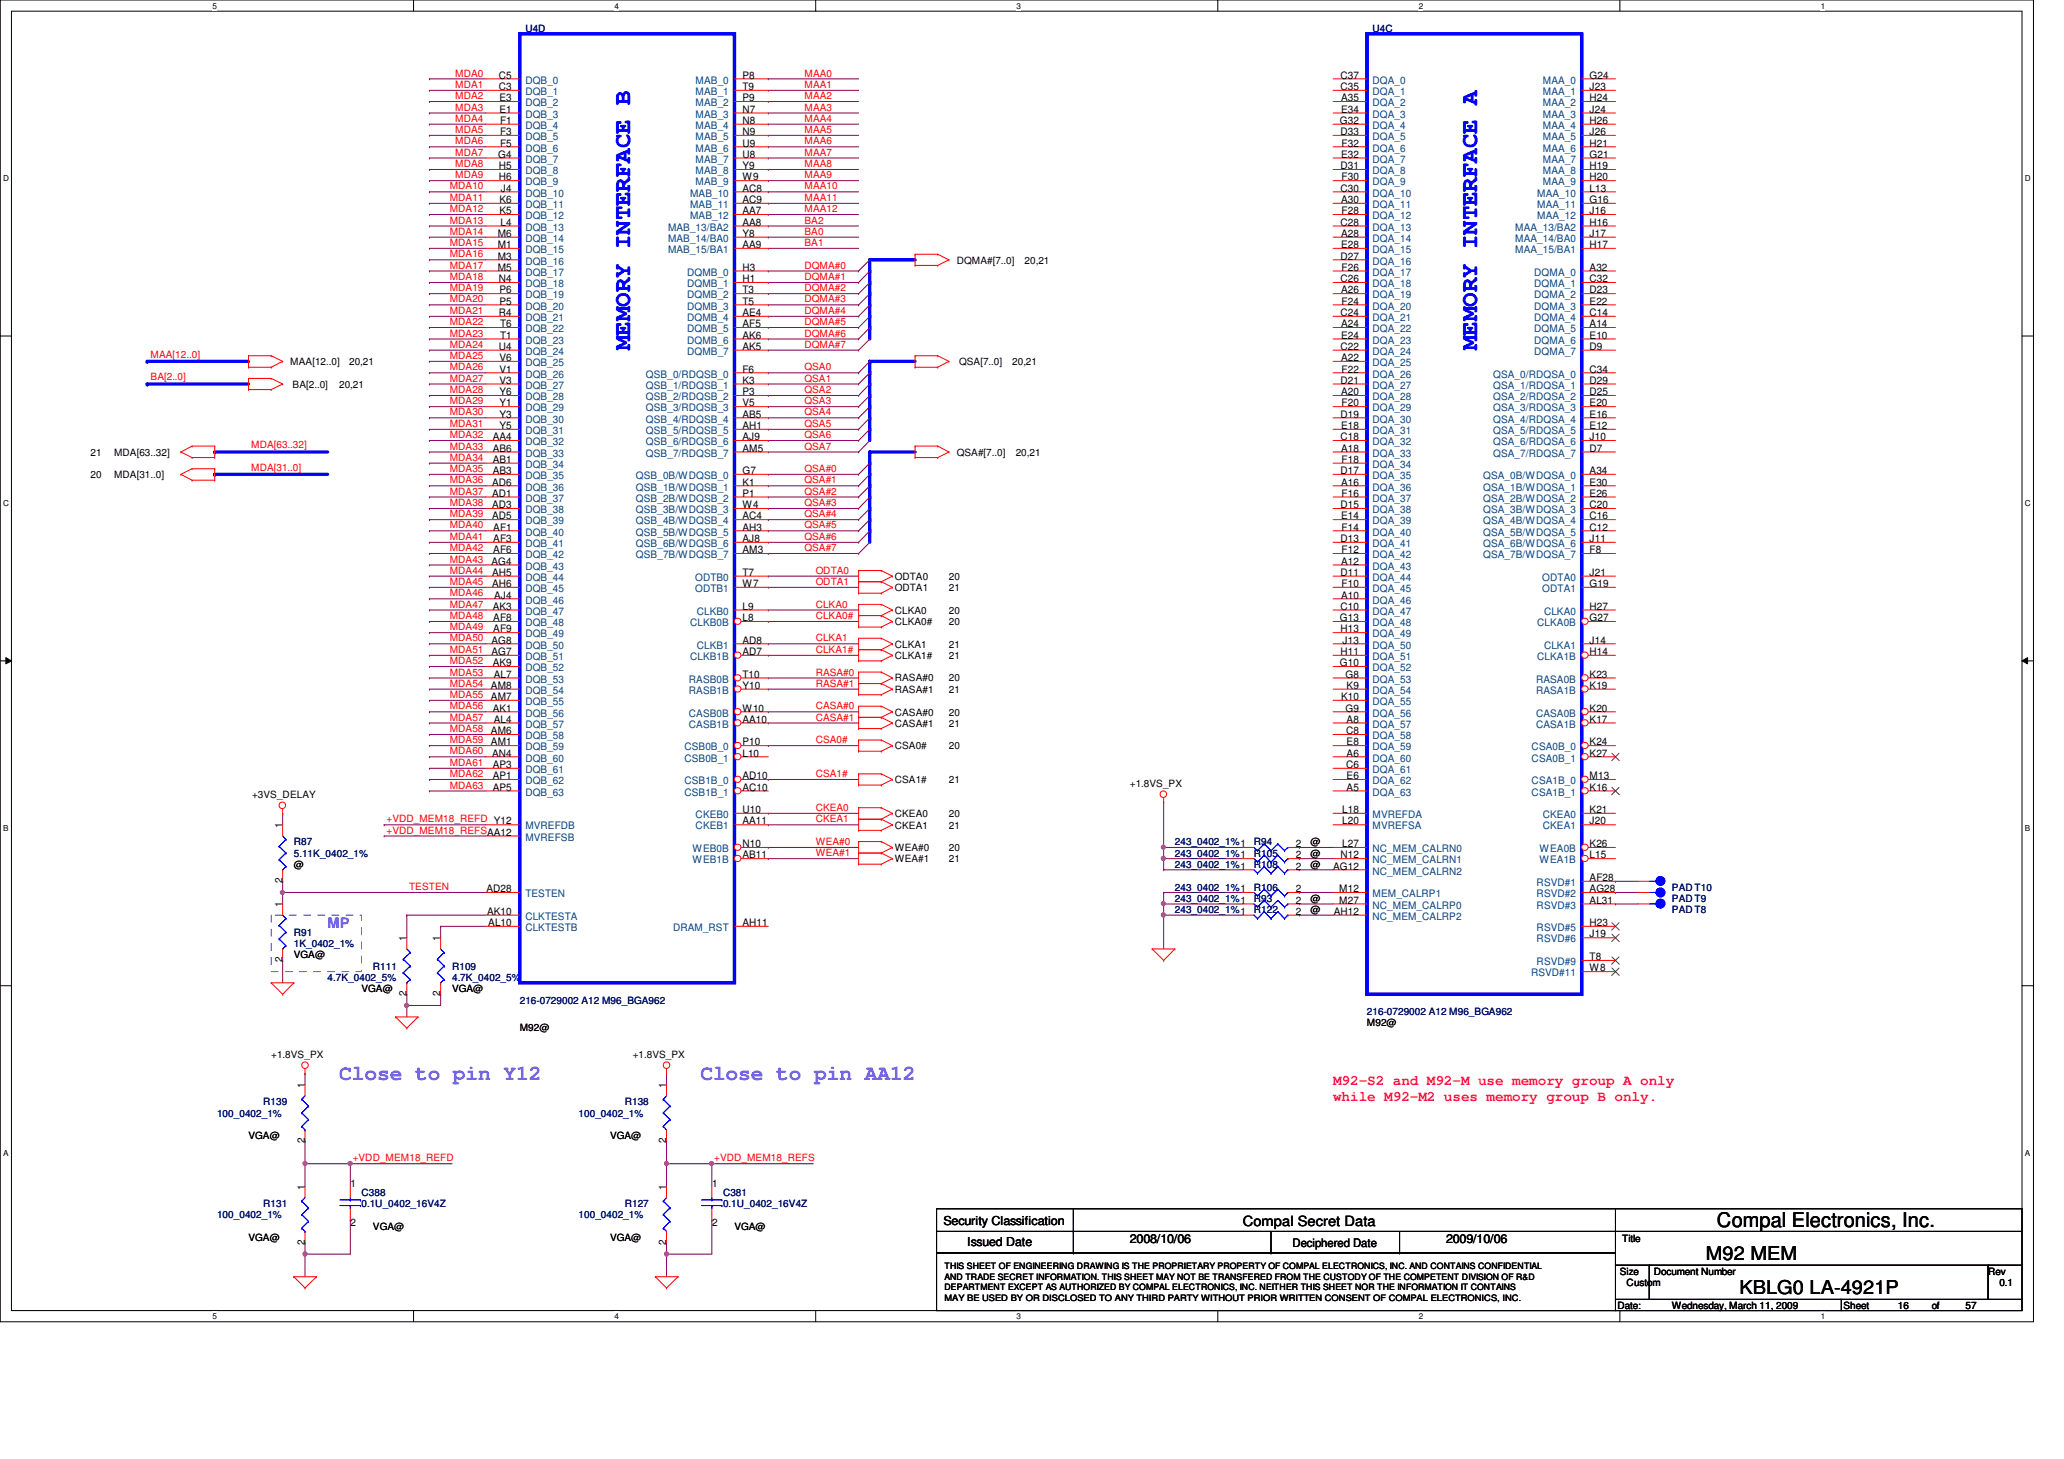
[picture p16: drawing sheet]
<svg xmlns="http://www.w3.org/2000/svg" width="297mm" height="210mm" viewBox="0 0 297 210" stroke-linecap="round" stroke-linejoin="round" font-family="sans-serif">
<defs><g id="words">
<g font-size="3.4" fill="#00f">
<text x="90.7" y="50.4" transform="rotate(-90 90.7 50.4)">MEMORY INTERFACE B</text>
<text x="212.6" y="50.4" transform="rotate(-90 212.6 50.4)">MEMORY INTERFACE A</text>
</g>
<g font-size="3" fill="#8000ff">
<text x="48.8" y="155.3">Close to pin Y12</text>
<text x="100.8" y="155.3">Close to pin AA12</text>
</g>
<text font-size="2.9" x="247.1" y="176.5">Compal Electronics, Inc.</text>
<g font-size="2.8">
<text x="245.5" y="181.3">M92 MEM</text>
<text x="250.4" y="186.2">KBLG0 LA-4921P</text>
</g>
<text font-size="2.1" fill="#8000ff" x="47.2" y="133.6">MP</text>
<g font-size="2.1" fill="#ff0080">
<text x="191.9" y="156.1">M92-S2 and M92-M use memory group A only</text>
<text x="191.9" y="158.5">while M92-M2 uses memory group B only.</text>
</g>
<text font-size="2" x="178.9" y="176.3">Compal Secret Data</text>
<g font-size="1.8">
<text x="135.8" y="176.2">Security Classification</text>
<text x="139.2" y="179.3">Issued Date</text>
<text x="162.6" y="178.8">2008/10/06</text>
<text x="208.1" y="178.8">2009/10/06</text>
</g>
<text font-size="1.7" x="186" y="179.4">Deciphered Date</text>
<g font-size="1.5">
<text x="71.8" y="11.3">C5</text>
<text x="106.8" y="11.3">P8</text>
<text x="192.9" y="11.3">C37</text>
<text x="228.8" y="11.3">G24</text>
<text x="71.8" y="13">C3</text>
<text x="71.9" y="14.6">E3</text>
<text x="71.9" y="16.2">E1</text>
<text x="72" y="17.8">F1</text>
<text x="106.8" y="13">T9</text>
<text x="106.8" y="14.6">P9</text>
<text x="106.8" y="16.2">N7</text>
<text x="106.8" y="17.8">N8</text>
<text x="192.8" y="17.8">G32</text>
<text x="192.9" y="13">C35</text>
<text x="193" y="14.6">A35</text>
<text x="193" y="16.2">E34</text>
<text x="228.8" y="13">J23</text>
<text x="228.8" y="14.6">H24</text>
<text x="228.8" y="16.2">J24</text>
<text x="228.8" y="17.8">H26</text>
<text x="71.7" y="22.7">G4</text>
<text x="72" y="19.4">F3</text>
<text x="72" y="21.1">F5</text>
<text x="106.8" y="19.4">N9</text>
<text x="106.8" y="21.1">U9</text>
<text x="106.8" y="22.7">U8</text>
<text x="192.9" y="19.4">D33</text>
<text x="193" y="22.7">E32</text>
<text x="193.1" y="21.1">F32</text>
<text x="228.8" y="19.4">J26</text>
<text x="228.8" y="21.1">H21</text>
<text x="228.8" y="22.7">G21</text>
<text x="71.8" y="24.3">H5</text>
<text x="71.8" y="26">H6</text>
<text x="71.9" y="29.2">K6</text>
<text x="72.1" y="27.6">J4</text>
<text x="106.8" y="27.6">AC8</text>
<text x="106.8" y="29.2">AC9</text>
<text x="106.8" y="24.3">Y9</text>
<text x="106.8" y="26">W9</text>
<text x="192.9" y="27.6">C30</text>
<text x="192.9" y="24.3">D31</text>
<text x="193" y="29.2">A30</text>
<text x="193.1" y="26">F30</text>
<text x="228.8" y="27.6">L13</text>
<text x="228.8" y="29.2">G16</text>
<text x="228.8" y="24.3">H19</text>
<text x="228.8" y="26">H20</text>
<text x="71.6" y="34.1">M6</text>
<text x="71.6" y="35.7">M1</text>
<text x="71.9" y="30.8">K5</text>
<text x="72" y="32.5">L4</text>
<text x="106.8" y="30.8">AA7</text>
<text x="106.8" y="32.5">AA8</text>
<text x="106.8" y="34.1">Y8</text>
<text x="106.8" y="35.7">AA9</text>
<text x="192.9" y="32.5">C28</text>
<text x="193" y="34.1">A28</text>
<text x="193" y="35.7">E28</text>
<text x="193.1" y="30.8">F28</text>
<text x="228.8" y="30.8">J16</text>
<text x="228.8" y="32.5">H16</text>
<text x="228.8" y="34.1">J17</text>
<text x="228.8" y="35.7">H17</text>
<text x="71.6" y="37.3">M3</text>
<text x="71.6" y="38.9">M5</text>
<text x="71.8" y="40.6">N4</text>
<text x="106.8" y="38.9">H3</text>
<text x="106.8" y="40.6">H1</text>
<text x="192.9" y="37.3">D27</text>
<text x="192.9" y="40.6">C26</text>
<text x="193.1" y="38.9">F26</text>
<text x="228.8" y="38.9">A32</text>
<text x="228.8" y="40.6">C32</text>
<text x="71.8" y="45.5">R4</text>
<text x="71.9" y="42.2">P6</text>
<text x="71.9" y="43.8">P5</text>
<text x="72" y="47.1">T6</text>
<text x="106.8" y="42.2">T3</text>
<text x="106.8" y="43.8">T5</text>
<text x="106.8" y="45.5">AE4</text>
<text x="106.8" y="47.1">AF5</text>
<text x="192.9" y="45.5">C24</text>
<text x="193" y="42.2">A26</text>
<text x="193" y="47.1">A24</text>
<text x="193.1" y="43.8">F24</text>
<text x="228.8" y="42.2">D23</text>
<text x="228.8" y="43.8">E22</text>
<text x="228.8" y="45.5">C14</text>
<text x="228.8" y="47.1">A14</text>
<text x="71.8" y="50.3">U4</text>
<text x="71.9" y="51.9">V6</text>
<text x="71.9" y="53.6">V1</text>
<text x="72" y="48.7">T1</text>
<text x="106.8" y="48.7">AK6</text>
<text x="106.8" y="50.3">AK5</text>
<text x="106.8" y="53.6">F6</text>
<text x="192.9" y="50.3">C22</text>
<text x="193" y="48.7">E24</text>
<text x="193" y="51.9">A22</text>
<text x="193.1" y="53.6">F22</text>
<text x="228.8" y="48.7">E10</text>
<text x="228.8" y="50.3">D9</text>
<text x="228.8" y="53.6">C34</text>
<text x="71.9" y="55.2">V3</text>
<text x="71.9" y="56.9">Y6</text>
<text x="71.9" y="58.5">Y1</text>
<text x="106.8" y="55.2">K3</text>
<text x="106.8" y="56.9">P3</text>
<text x="106.8" y="58.5">V5</text>
<text x="192.9" y="55.2">D21</text>
<text x="193" y="56.9">A20</text>
<text x="193.1" y="58.5">F20</text>
<text x="228.8" y="55.2">D29</text>
<text x="228.8" y="56.9">D25</text>
<text x="228.8" y="58.5">E20</text>
<text x="70.9" y="63.3">AA4</text>
<text x="70.9" y="65">AB6</text>
<text x="71.9" y="60.1">Y3</text>
<text x="71.9" y="61.7">Y5</text>
<text x="106.8" y="60.1">AB5</text>
<text x="106.8" y="61.7">AH1</text>
<text x="106.8" y="63.3">AJ9</text>
<text x="106.8" y="65">AM5</text>
<text x="192.9" y="60.1">D19</text>
<text x="192.9" y="63.3">C18</text>
<text x="193" y="61.7">E18</text>
<text x="193" y="65">A18</text>
<text x="228.8" y="60.1">E16</text>
<text x="228.8" y="61.7">E12</text>
<text x="228.8" y="63.3">J10</text>
<text x="228.8" y="65">D7</text>
<text x="70.8" y="69.8">AD6</text>
<text x="70.8" y="71.5">AD1</text>
<text x="70.9" y="66.6">AB1</text>
<text x="70.9" y="68.2">AB3</text>
<text x="106.8" y="68.2">G7</text>
<text x="106.8" y="69.8">K1</text>
<text x="106.8" y="71.5">P1</text>
<text x="192.9" y="68.2">D17</text>
<text x="193" y="69.8">A16</text>
<text x="193.1" y="66.6">F18</text>
<text x="193.1" y="71.5">F16</text>
<text x="228.8" y="68.2">A34</text>
<text x="228.8" y="69.8">E30</text>
<text x="228.8" y="71.5">E26</text>
<text x="70.8" y="73.1">AD3</text>
<text x="70.8" y="74.7">AD5</text>
<text x="71" y="76.3">AF1</text>
<text x="71" y="78">AF3</text>
<text x="106.8" y="73.1">W4</text>
<text x="106.8" y="74.7">AC4</text>
<text x="106.8" y="76.3">AH3</text>
<text x="106.8" y="78">AJ8</text>
<text x="192.9" y="73.1">D15</text>
<text x="192.9" y="78">D13</text>
<text x="193" y="74.7">E14</text>
<text x="193.1" y="76.3">F14</text>
<text x="228.8" y="73.1">C20</text>
<text x="228.8" y="74.7">C16</text>
<text x="228.8" y="76.3">C12</text>
<text x="228.8" y="78">J11</text>
<text x="70.7" y="81.2">AG4</text>
<text x="70.8" y="82.8">AH5</text>
<text x="71" y="79.6">AF6</text>
<text x="106.8" y="82.8">T7</text>
<text x="106.8" y="79.6">AM3</text>
<text x="192.9" y="82.8">D11</text>
<text x="193" y="81.2">A12</text>
<text x="193.1" y="79.6">F12</text>
<text x="228.8" y="82.8">J21</text>
<text x="228.8" y="79.6">F8</text>
<text x="70.8" y="84.5">AH6</text>
<text x="70.9" y="87.7">AK3</text>
<text x="71" y="89.4">AF8</text>
<text x="71.1" y="86.1">AJ4</text>
<text x="106.8" y="87.7">L9</text>
<text x="106.8" y="89.4">L8</text>
<text x="106.8" y="84.5">W7</text>
<text x="192.8" y="89.4">G13</text>
<text x="192.9" y="87.7">C10</text>
<text x="193" y="86.1">A10</text>
<text x="193.1" y="84.5">F10</text>
<text x="228.8" y="87.7">H27</text>
<text x="228.8" y="89.4">G27</text>
<text x="228.8" y="84.5">G19</text>
<text x="70.7" y="92.6">AG8</text>
<text x="70.7" y="94.2">AG7</text>
<text x="70.9" y="95.8">AK9</text>
<text x="71" y="91">AF9</text>
<text x="106.8" y="92.6">AD8</text>
<text x="106.8" y="94.2">AD7</text>
<text x="192.8" y="95.8">G10</text>
<text x="192.9" y="91">H13</text>
<text x="192.9" y="94.2">H11</text>
<text x="193.2" y="92.6">J13</text>
<text x="228.8" y="92.6">J14</text>
<text x="228.8" y="94.2">H14</text>
<text x="70.7" y="99.1">AM8</text>
<text x="70.7" y="100.7">AM7</text>
<text x="71.1" y="97.5">AL7</text>
<text x="106.8" y="97.5">T10</text>
<text x="106.8" y="99.1">Y10</text>
<text x="193" y="100.7">K10</text>
<text x="193.6" y="97.5">G8</text>
<text x="193.8" y="99.1">K9</text>
<text x="228.8" y="97.5">K23</text>
<text x="228.8" y="99.1">K19</text>
<text x="70.7" y="105.6">AM6</text>
<text x="70.7" y="107.2">AM1</text>
<text x="70.9" y="102.4">AK1</text>
<text x="71.1" y="104">AL4</text>
<text x="106.8" y="102.4">W10</text>
<text x="106.8" y="104">AA10</text>
<text x="106.8" y="107.2">P10</text>
<text x="193.6" y="102.4">G9</text>
<text x="193.7" y="105.6">C8</text>
<text x="193.8" y="104">A8</text>
<text x="193.8" y="107.2">E8</text>
<text x="228.8" y="102.4">K20</text>
<text x="228.8" y="104">K17</text>
<text x="228.8" y="107.2">K24</text>
<text x="70.8" y="108.8">AN4</text>
<text x="70.9" y="110.5">AP3</text>
<text x="70.9" y="112.1">AP1</text>
<text x="70.9" y="113.7">AP5</text>
<text x="106.8" y="108.8">L10</text>
<text x="106.8" y="112.1">AD10</text>
<text x="106.8" y="113.7">AC10</text>
<text x="193.7" y="110.5">C6</text>
<text x="193.8" y="108.8">A6</text>
<text x="193.8" y="112.1">E6</text>
<text x="193.8" y="113.7">A5</text>
<text x="228.8" y="108.8">K27</text>
<text x="228.8" y="112.1">M13</text>
<text x="228.8" y="113.7">K16</text>
<text x="40.6" y="119.1" transform="rotate(-90 40.6 119.1)">1</text>
<text x="106.8" y="117">U10</text>
<text x="106.8" y="118.6">AA11</text>
<text x="193.2" y="117">L18</text>
<text x="193.2" y="118.6">L20</text>
<text x="228.8" y="117">K21</text>
<text x="228.8" y="118.6">J20</text>
<text x="106.8" y="121.9">N10</text>
<text x="106.8" y="123.5">AB11</text>
<text x="186.5" y="121.9">2</text>
<text x="186.5" y="125.1">2</text>
<text x="186.5" y="123.5">2</text>
<text x="191.9" y="125.1">AG12</text>
<text x="192.9" y="123.5">N12</text>
<text x="193.2" y="121.9">L27</text>
<text x="228.8" y="121.9">K26</text>
<text x="228.8" y="123.5">L15</text>
<text x="40.6" y="130.5" transform="rotate(-90 40.6 130.5)">1</text>
<text x="40.6" y="127.1" transform="rotate(-90 40.6 127.1)">2</text>
<text x="70" y="128.4">AD28</text>
<text x="70.1" y="131.6">AK10</text>
<text x="186.5" y="128.4">2</text>
<text x="186.5" y="130">2</text>
<text x="186.5" y="131.6">2</text>
<text x="191.9" y="131.6">AH12</text>
<text x="192.7" y="128.4">M12</text>
<text x="192.7" y="130">M27</text>
<text x="228.8" y="126.7">AF28</text>
<text x="228.8" y="128.4">AG28</text>
<text x="228.8" y="130">AL31</text>
<text x="58.5" y="135.4" transform="rotate(-90 58.5 135.4)">1</text>
<text x="63.4" y="135.4" transform="rotate(-90 63.4 135.4)">1</text>
<text x="70.3" y="133.2">AL10</text>
<text x="106.8" y="133.2">AH11</text>
<text x="228.8" y="133.2">H23</text>
<text x="228.8" y="134.9">J19</text>
<text x="40.6" y="138.5" transform="rotate(-90 40.6 138.5)">2</text>
<text x="58.5" y="143.3" transform="rotate(-90 58.5 143.3)">2</text>
<text x="63.4" y="143.3" transform="rotate(-90 63.4 143.3)">2</text>
<text x="228.8" y="138.1">T8</text>
<text x="228.8" y="139.7">W8</text>
<text x="43.9" y="156.5" transform="rotate(-90 43.9 156.5)">1</text>
<text x="95.9" y="156.5" transform="rotate(-90 95.9 156.5)">1</text>
<text x="43.9" y="164.5" transform="rotate(-90 43.9 164.5)">2</text>
<text x="95.9" y="164.5" transform="rotate(-90 95.9 164.5)">2</text>
<text x="43.9" y="171.2" transform="rotate(-90 43.9 171.2)">1</text>
<text x="50.5" y="170.8">1</text>
<text x="95.9" y="171.2" transform="rotate(-90 95.9 171.2)">1</text>
<text x="102.5" y="170.8">1</text>
<text x="43.9" y="179.1" transform="rotate(-90 43.9 179.1)">2</text>
<text x="50.5" y="176.4">2</text>
<text x="95.9" y="179.1" transform="rotate(-90 95.9 179.1)">2</text>
<text x="102.5" y="176.4">2</text>
</g>
<g font-size="1.5" fill="#004080">
<text x="75.6" y="12">DQB_0</text>
<text x="75.6" y="13.7">DQB_1</text>
<text x="75.6" y="15.3">DQB_2</text>
<text x="75.6" y="16.9">DQB_3</text>
<text x="100.1" y="12">MAB_0</text>
<text x="100.1" y="13.7">MAB_1</text>
<text x="100.1" y="15.3">MAB_2</text>
<text x="100.1" y="16.9">MAB_3</text>
<text x="197.5" y="12">DQA_0</text>
<text x="197.5" y="13.7">DQA_1</text>
<text x="197.5" y="15.3">DQA_2</text>
<text x="197.5" y="16.9">DQA_3</text>
<text x="222" y="12">MAA_0</text>
<text x="222" y="13.7">MAA_1</text>
<text x="222" y="15.3">MAA_2</text>
<text x="222" y="16.9">MAA_3</text>
<text x="75.6" y="18.5">DQB_4</text>
<text x="75.6" y="20.2">DQB_5</text>
<text x="75.6" y="21.8">DQB_6</text>
<text x="75.6" y="23.4">DQB_7</text>
<text x="100.1" y="18.5">MAB_4</text>
<text x="100.1" y="20.2">MAB_5</text>
<text x="100.1" y="21.8">MAB_6</text>
<text x="100.1" y="23.4">MAB_7</text>
<text x="197.5" y="18.5">DQA_4</text>
<text x="197.5" y="20.2">DQA_5</text>
<text x="197.5" y="21.8">DQA_6</text>
<text x="197.5" y="23.4">DQA_7</text>
<text x="222" y="18.5">MAA_4</text>
<text x="222" y="20.2">MAA_5</text>
<text x="222" y="21.8">MAA_6</text>
<text x="222" y="23.4">MAA_7</text>
<text x="75.6" y="28.3">DQB_10</text>
<text x="75.6" y="29.9">DQB_11</text>
<text x="75.6" y="25.1">DQB_8</text>
<text x="75.6" y="26.7">DQB_9</text>
<text x="99.3" y="28.3">MAB_10</text>
<text x="99.3" y="29.9">MAB_11</text>
<text x="100.1" y="25.1">MAB_8</text>
<text x="100.1" y="26.7">MAB_9</text>
<text x="197.5" y="28.3">DQA_10</text>
<text x="197.5" y="29.9">DQA_11</text>
<text x="197.5" y="25.1">DQA_8</text>
<text x="197.5" y="26.7">DQA_9</text>
<text x="221.2" y="28.3">MAA_10</text>
<text x="221.2" y="29.9">MAA_11</text>
<text x="222" y="25.1">MAA_8</text>
<text x="222" y="26.7">MAA_9</text>
<text x="75.6" y="31.5">DQB_12</text>
<text x="75.6" y="33.2">DQB_13</text>
<text x="75.6" y="34.8">DQB_14</text>
<text x="96.1" y="33.2">MAB_13/BA2</text>
<text x="96.1" y="34.8">MAB_14/BA0</text>
<text x="99.3" y="31.5">MAB_12</text>
<text x="197.5" y="31.5">DQA_12</text>
<text x="197.5" y="33.2">DQA_13</text>
<text x="197.5" y="34.8">DQA_14</text>
<text x="218.1" y="33.2">MAA_13/BA2</text>
<text x="218.1" y="34.8">MAA_14/BA0</text>
<text x="221.2" y="31.5">MAA_12</text>
<text x="75.6" y="36.4">DQB_15</text>
<text x="75.6" y="38.1">DQB_16</text>
<text x="75.6" y="39.7">DQB_17</text>
<text x="75.6" y="41.3">DQB_18</text>
<text x="96.1" y="36.4">MAB_15/BA1</text>
<text x="98.9" y="39.7">DQMB_0</text>
<text x="98.9" y="41.3">DQMB_1</text>
<text x="197.5" y="36.4">DQA_15</text>
<text x="197.5" y="38.1">DQA_16</text>
<text x="197.5" y="39.7">DQA_17</text>
<text x="197.5" y="41.3">DQA_18</text>
<text x="218.1" y="36.4">MAA_15/BA1</text>
<text x="220.8" y="39.7">DQMA_0</text>
<text x="220.8" y="41.3">DQMA_1</text>
<text x="75.6" y="42.9">DQB_19</text>
<text x="75.6" y="44.5">DQB_20</text>
<text x="75.6" y="46.2">DQB_21</text>
<text x="75.6" y="47.8">DQB_22</text>
<text x="98.9" y="42.9">DQMB_2</text>
<text x="98.9" y="44.5">DQMB_3</text>
<text x="98.9" y="46.2">DQMB_4</text>
<text x="98.9" y="47.8">DQMB_5</text>
<text x="197.5" y="42.9">DQA_19</text>
<text x="197.5" y="44.5">DQA_20</text>
<text x="197.5" y="46.2">DQA_21</text>
<text x="197.5" y="47.8">DQA_22</text>
<text x="220.8" y="42.9">DQMA_2</text>
<text x="220.8" y="44.5">DQMA_3</text>
<text x="220.8" y="46.2">DQMA_4</text>
<text x="220.8" y="47.8">DQMA_5</text>
<text x="75.6" y="49.4">DQB_23</text>
<text x="75.6" y="51.1">DQB_24</text>
<text x="75.6" y="52.7">DQB_25</text>
<text x="98.9" y="49.4">DQMB_6</text>
<text x="98.9" y="51.1">DQMB_7</text>
<text x="197.5" y="49.4">DQA_23</text>
<text x="197.5" y="51.1">DQA_24</text>
<text x="197.5" y="52.7">DQA_25</text>
<text x="220.8" y="49.4">DQMA_6</text>
<text x="220.8" y="51.1">DQMA_7</text>
<text x="75.6" y="54.3">DQB_26</text>
<text x="75.6" y="55.9">DQB_27</text>
<text x="75.6" y="57.6">DQB_28</text>
<text x="75.6" y="59.2">DQB_29</text>
<text x="93" y="54.3">QSB_0/RDQSB_0</text>
<text x="93" y="55.9">QSB_1/RDQSB_1</text>
<text x="93" y="57.6">QSB_2/RDQSB_2</text>
<text x="93" y="59.2">QSB_3/RDQSB_3</text>
<text x="197.5" y="54.3">DQA_26</text>
<text x="197.5" y="55.9">DQA_27</text>
<text x="197.5" y="57.6">DQA_28</text>
<text x="197.5" y="59.2">DQA_29</text>
<text x="214.9" y="54.3">QSA_0/RDQSA_0</text>
<text x="214.9" y="55.9">QSA_1/RDQSA_1</text>
<text x="214.9" y="57.6">QSA_2/RDQSA_2</text>
<text x="214.9" y="59.2">QSA_3/RDQSA_3</text>
<text x="75.6" y="60.8">DQB_30</text>
<text x="75.6" y="62.4">DQB_31</text>
<text x="75.6" y="64.1">DQB_32</text>
<text x="75.6" y="65.7">DQB_33</text>
<text x="93" y="60.8">QSB_4/RDQSB_4</text>
<text x="93" y="62.4">QSB_5/RDQSB_5</text>
<text x="93" y="64.1">QSB_6/RDQSB_6</text>
<text x="93" y="65.7">QSB_7/RDQSB_7</text>
<text x="197.5" y="60.8">DQA_30</text>
<text x="197.5" y="62.4">DQA_31</text>
<text x="197.5" y="64.1">DQA_32</text>
<text x="197.5" y="65.7">DQA_33</text>
<text x="214.9" y="60.8">QSA_4/RDQSA_4</text>
<text x="214.9" y="62.4">QSA_5/RDQSA_5</text>
<text x="214.9" y="64.1">QSA_6/RDQSA_6</text>
<text x="214.9" y="65.7">QSA_7/RDQSA_7</text>
<text x="75.6" y="67.3">DQB_34</text>
<text x="75.6" y="68.9">DQB_35</text>
<text x="75.6" y="70.6">DQB_36</text>
<text x="91.5" y="68.9">QSB_0B/WDQSB_0</text>
<text x="91.5" y="70.6">QSB_1B/WDQSB_1</text>
<text x="197.5" y="67.3">DQA_34</text>
<text x="197.5" y="68.9">DQA_35</text>
<text x="197.5" y="70.6">DQA_36</text>
<text x="213.4" y="68.9">QSA_0B/WDQSA_0</text>
<text x="213.4" y="70.6">QSA_1B/WDQSA_1</text>
<text x="75.6" y="72.2">DQB_37</text>
<text x="75.6" y="73.8">DQB_38</text>
<text x="75.6" y="75.4">DQB_39</text>
<text x="75.6" y="77">DQB_40</text>
<text x="91.5" y="72.2">QSB_2B/WDQSB_2</text>
<text x="91.5" y="73.8">QSB_3B/WDQSB_3</text>
<text x="91.5" y="75.4">QSB_4B/WDQSB_4</text>
<text x="91.5" y="77">QSB_5B/WDQSB_5</text>
<text x="197.5" y="72.2">DQA_37</text>
<text x="197.5" y="73.8">DQA_38</text>
<text x="197.5" y="75.4">DQA_39</text>
<text x="197.5" y="77">DQA_40</text>
<text x="213.4" y="72.2">QSA_2B/WDQSA_2</text>
<text x="213.4" y="73.8">QSA_3B/WDQSA_3</text>
<text x="213.4" y="75.4">QSA_4B/WDQSA_4</text>
<text x="213.4" y="77">QSA_5B/WDQSA_5</text>
<text x="75.6" y="78.7">DQB_41</text>
<text x="75.6" y="80.3">DQB_42</text>
<text x="75.6" y="82">DQB_43</text>
<text x="75.6" y="83.6">DQB_44</text>
<text x="91.5" y="78.7">QSB_6B/WDQSB_6</text>
<text x="91.5" y="80.3">QSB_7B/WDQSB_7</text>
<text x="100" y="83.6">ODTB0</text>
<text x="197.5" y="78.7">DQA_41</text>
<text x="197.5" y="80.3">DQA_42</text>
<text x="197.5" y="82">DQA_43</text>
<text x="197.5" y="83.6">DQA_44</text>
<text x="213.4" y="78.7">QSA_6B/WDQSA_6</text>
<text x="213.4" y="80.3">QSA_7B/WDQSA_7</text>
<text x="222" y="83.6">ODTA0</text>
<text x="75.6" y="85.2">DQB_45</text>
<text x="75.6" y="86.8">DQB_46</text>
<text x="75.6" y="88.4">DQB_47</text>
<text x="100" y="85.2">ODTB1</text>
<text x="100.3" y="88.4">CLKB0</text>
<text x="197.5" y="85.2">DQA_45</text>
<text x="197.5" y="86.8">DQA_46</text>
<text x="197.5" y="88.4">DQA_47</text>
<text x="222" y="85.2">ODTA1</text>
<text x="222.2" y="88.4">CLKA0</text>
<text x="75.6" y="90.1">DQB_48</text>
<text x="75.6" y="91.7">DQB_49</text>
<text x="75.6" y="93.3">DQB_50</text>
<text x="75.6" y="95">DQB_51</text>
<text x="99.3" y="90.1">CLKB0B</text>
<text x="99.3" y="95">CLKB1B</text>
<text x="100.3" y="93.3">CLKB1</text>
<text x="197.5" y="90.1">DQA_48</text>
<text x="197.5" y="91.7">DQA_49</text>
<text x="197.5" y="93.3">DQA_50</text>
<text x="197.5" y="95">DQA_51</text>
<text x="221.2" y="90.1">CLKA0B</text>
<text x="221.2" y="95">CLKA1B</text>
<text x="222.2" y="93.3">CLKA1</text>
<text x="75.6" y="96.6">DQB_52</text>
<text x="75.6" y="98.2">DQB_53</text>
<text x="75.6" y="99.8">DQB_54</text>
<text x="75.6" y="101.4">DQB_55</text>
<text x="99.1" y="98.2">RASB0B</text>
<text x="99.1" y="99.8">RASB1B</text>
<text x="197.5" y="96.6">DQA_52</text>
<text x="197.5" y="98.2">DQA_53</text>
<text x="197.5" y="99.8">DQA_54</text>
<text x="197.5" y="101.4">DQA_55</text>
<text x="221.1" y="98.2">RASA0B</text>
<text x="221.1" y="99.8">RASA1B</text>
<text x="75.6" y="103.1">DQB_56</text>
<text x="75.6" y="104.7">DQB_57</text>
<text x="75.6" y="106.3">DQB_58</text>
<text x="75.6" y="107.9">DQB_59</text>
<text x="98.5" y="107.9">CSB0B_0</text>
<text x="99.1" y="103.1">CASB0B</text>
<text x="99.1" y="104.7">CASB1B</text>
<text x="197.5" y="103.1">DQA_56</text>
<text x="197.5" y="104.7">DQA_57</text>
<text x="197.5" y="106.3">DQA_58</text>
<text x="197.5" y="107.9">DQA_59</text>
<text x="220.4" y="107.9">CSA0B_0</text>
<text x="221.1" y="103.1">CASA0B</text>
<text x="221.1" y="104.7">CASA1B</text>
<text x="75.6" y="109.6">DQB_60</text>
<text x="75.6" y="111.2">DQB_61</text>
<text x="75.6" y="112.8">DQB_62</text>
<text x="98.5" y="109.6">CSB0B_1</text>
<text x="98.5" y="112.8">CSB1B_0</text>
<text x="197.5" y="109.6">DQA_60</text>
<text x="197.5" y="111.2">DQA_61</text>
<text x="197.5" y="112.8">DQA_62</text>
<text x="220.4" y="109.6">CSA0B_1</text>
<text x="220.4" y="112.8">CSA1B_0</text>
<text x="75.6" y="114.5">DQB_63</text>
<text x="75.6" y="119.3">MVREFDB</text>
<text x="98.5" y="114.5">CSB1B_1</text>
<text x="100.1" y="117.7">CKEB0</text>
<text x="100.1" y="119.3">CKEB1</text>
<text x="197.5" y="114.5">DQA_63</text>
<text x="197.5" y="117.7">MVREFDA</text>
<text x="197.5" y="119.3">MVREFSA</text>
<text x="220.4" y="114.5">CSA1B_1</text>
<text x="222" y="117.7">CKEA0</text>
<text x="222" y="119.3">CKEA1</text>
<text x="75.6" y="120.9">MVREFSB</text>
<text x="99.6" y="122.6">WEB0B</text>
<text x="99.6" y="124.2">WEB1B</text>
<text x="197.5" y="122.6">NC_MEM_CALRN0</text>
<text x="197.5" y="124.2">NC_MEM_CALRN1</text>
<text x="197.5" y="125.8">NC_MEM_CALRN2</text>
<text x="221.6" y="122.6">WEA0B</text>
<text x="221.6" y="124.2">WEA1B</text>
<text x="75.6" y="129.1">TESTEN</text>
<text x="197.5" y="129.1">MEM_CALRP1</text>
<text x="197.5" y="130.7">NC_MEM_CALRP0</text>
<text x="221.1" y="127.5">RSVD#1</text>
<text x="221.1" y="129.1">RSVD#2</text>
<text x="221.1" y="130.7">RSVD#3</text>
<text x="75.6" y="132.3">CLKTESTA</text>
<text x="75.6" y="133.9">CLKTESTB</text>
<text x="96.9" y="133.9">DRAM_RST</text>
<text x="197.5" y="132.3">NC_MEM_CALRP2</text>
<text x="221.1" y="133.9">RSVD#5</text>
<text x="221.1" y="135.6">RSVD#6</text>
<text x="220.3" y="140.5">RSVD#11</text>
<text x="221.1" y="138.9">RSVD#9</text>
</g>
<g font-size="1.4" fill="#000080">
<text x="75.6" y="4.6">U4D</text>
<text x="197.5" y="4.6">U4C</text>
<text x="42.3" y="121.6">R87</text>
<text x="42.3" y="123.3">5.11K_0402_1%</text>
<text x="169.1" y="121.6">243_0402_1%1</text>
<text x="169.1" y="124.9">243_0402_1%1</text>
<text x="169.1" y="123.3">243_0402_1%1</text>
<text x="180.5" y="121.6">R94</text>
<text x="180.5" y="124.9">R108</text>
<text x="180.5" y="123.3">R105</text>
<text x="169.1" y="128.1">243_0402_1%1</text>
<text x="169.1" y="129.8">243_0402_1%1</text>
<text x="169.1" y="131.4">243_0402_1%1</text>
<text x="180.5" y="128.1">R106</text>
<text x="180.5" y="129.8">R93</text>
<text x="180.5" y="131.4">R122</text>
<text x="240.6" y="128.1">PAD T10</text>
<text x="240.6" y="131.4">PAD T8</text>
<text x="240.6" y="129.8">PAD T9</text>
<text x="42.3" y="134.6">R91</text>
<text x="42.3" y="136.3">1K_0402_1%</text>
<text x="47.2" y="141.1">4.7K_0402_5%</text>
<text x="53.7" y="139.5">R111</text>
<text x="65.1" y="139.5">R109</text>
<text x="65.1" y="141.1">4.7K_0402_5%</text>
<text x="74.8" y="144.4">216-0729002 A12 M96_BGA962</text>
<text x="196.7" y="146">216-0729002 A12 M96_BGA962</text>
<text x="31.2" y="160.7">100_0402_1%</text>
<text x="37.9" y="159">R139</text>
<text x="83.3" y="160.7">100_0402_1%</text>
<text x="89.9" y="159">R138</text>
<text x="37.9" y="173.7">R131</text>
<text x="52" y="172">C388</text>
<text x="52" y="173.7">0.1U_0402_16V4Z</text>
<text x="89.9" y="173.7">R127</text>
<text x="104.1" y="172">C381</text>
<text x="104.1" y="173.7">0.1U_0402_16V4Z</text>
<text x="31.2" y="175.3">100_0402_1%</text>
<text x="83.3" y="175.3">100_0402_1%</text>
</g>
<g font-size="1.4" fill="#f00">
<text x="65.5" y="11">MDA0</text>
<text x="115.8" y="11">MAA0</text>
<text x="65.5" y="12.7">MDA1</text>
<text x="65.5" y="15.9">MDA3</text>
<text x="65.5" y="17.5">MDA4</text>
<text x="65.5" y="14.3">MDA2</text>
<text x="115.8" y="14.3">MAA2</text>
<text x="115.8" y="17.5">MAA4</text>
<text x="115.8" y="12.7">MAA1</text>
<text x="115.8" y="15.9">MAA3</text>
<text x="65.5" y="22.4">MDA7</text>
<text x="65.5" y="19.1">MDA5</text>
<text x="65.5" y="20.8">MDA6</text>
<text x="115.8" y="22.4">MAA7</text>
<text x="115.8" y="20.8">MAA6</text>
<text x="115.8" y="19.1">MAA5</text>
<text x="64.7" y="28.9">MDA11</text>
<text x="64.7" y="27.3">MDA10</text>
<text x="65.5" y="25.7">MDA9</text>
<text x="65.5" y="24">MDA8</text>
<text x="115.8" y="24">MAA8</text>
<text x="115.8" y="27.3">MAA10</text>
<text x="115.8" y="28.9">MAA11</text>
<text x="115.8" y="25.7">MAA9</text>
<text x="64.7" y="33.8">MDA14</text>
<text x="64.7" y="35.4">MDA15</text>
<text x="64.7" y="32.2">MDA13</text>
<text x="64.7" y="30.5">MDA12</text>
<text x="115.8" y="33.8">BA0</text>
<text x="115.8" y="35.4">BA1</text>
<text x="115.8" y="30.5">MAA12</text>
<text x="115.8" y="32.2">BA2</text>
<text x="64.7" y="37">MDA16</text>
<text x="64.7" y="40.3">MDA18</text>
<text x="64.7" y="38.7">MDA17</text>
<text x="64.7" y="41.9">MDA19</text>
<text x="115.8" y="38.7">DQMA#0</text>
<text x="115.8" y="40.3">DQMA#1</text>
<text x="115.8" y="41.9">DQMA#2</text>
<text x="64.7" y="46.8">MDA22</text>
<text x="64.7" y="45.2">MDA21</text>
<text x="64.7" y="43.5">MDA20</text>
<text x="115.8" y="45.2">DQMA#4</text>
<text x="115.8" y="43.5">DQMA#3</text>
<text x="115.8" y="46.8">DQMA#5</text>
<text x="21.7" y="51.5">MAA[12..0]</text>
<text x="64.7" y="50">MDA24</text>
<text x="64.7" y="53.3">MDA26</text>
<text x="64.7" y="48.4">MDA23</text>
<text x="64.7" y="51.6">MDA25</text>
<text x="115.8" y="53.3">QSA0</text>
<text x="115.8" y="48.4">DQMA#6</text>
<text x="115.8" y="50">DQMA#7</text>
<text x="21.7" y="54.7">BA[2..0]</text>
<text x="64.7" y="59.8">MDA30</text>
<text x="64.7" y="54.9">MDA27</text>
<text x="64.7" y="56.6">MDA28</text>
<text x="64.7" y="58.2">MDA29</text>
<text x="115.8" y="54.9">QSA1</text>
<text x="115.8" y="58.2">QSA3</text>
<text x="115.8" y="56.6">QSA2</text>
<text x="115.8" y="59.8">QSA4</text>
<text x="36.1" y="64.5">MDA[63..32]</text>
<text x="64.7" y="64.7">MDA33</text>
<text x="64.7" y="63">MDA32</text>
<text x="64.7" y="61.4">MDA31</text>
<text x="115.8" y="61.4">QSA5</text>
<text x="115.8" y="63">QSA6</text>
<text x="115.8" y="64.7">QSA7</text>
<text x="36.1" y="67.7">MDA[31..0]</text>
<text x="64.7" y="69.6">MDA36</text>
<text x="64.7" y="66.3">MDA34</text>
<text x="64.7" y="71.2">MDA37</text>
<text x="64.7" y="67.9">MDA35</text>
<text x="115.8" y="71.2">QSA#2</text>
<text x="115.8" y="69.6">QSA#1</text>
<text x="115.8" y="67.9">QSA#0</text>
<text x="64.7" y="76">MDA40</text>
<text x="64.7" y="77.7">MDA41</text>
<text x="64.7" y="72.8">MDA38</text>
<text x="64.7" y="74.4">MDA39</text>
<text x="115.8" y="74.4">QSA#4</text>
<text x="115.8" y="76">QSA#5</text>
<text x="115.8" y="77.7">QSA#6</text>
<text x="115.8" y="72.8">QSA#3</text>
<text x="64.7" y="80.9">MDA43</text>
<text x="64.7" y="82.5">MDA44</text>
<text x="64.7" y="79.3">MDA42</text>
<text x="115.8" y="79.3">QSA#7</text>
<text x="117.4" y="82.5">ODTA0</text>
<text x="64.7" y="87.4">MDA47</text>
<text x="64.7" y="85.8">MDA46</text>
<text x="64.7" y="84.2">MDA45</text>
<text x="64.7" y="89.1">MDA48</text>
<text x="117.4" y="89.1">CLKA0#</text>
<text x="117.4" y="87.4">CLKA0</text>
<text x="117.4" y="84.2">ODTA1</text>
<text x="64.7" y="92.3">MDA50</text>
<text x="64.7" y="90.7">MDA49</text>
<text x="64.7" y="95.5">MDA52</text>
<text x="64.7" y="93.9">MDA51</text>
<text x="117.4" y="92.3">CLKA1</text>
<text x="117.4" y="93.9">CLKA1#</text>
<text x="64.7" y="100.4">MDA55</text>
<text x="64.7" y="97.2">MDA53</text>
<text x="64.7" y="98.8">MDA54</text>
<text x="117.4" y="98.8">RASA#1</text>
<text x="117.4" y="97.2">RASA#0</text>
<text x="64.7" y="106.9">MDA59</text>
<text x="64.7" y="105.3">MDA58</text>
<text x="64.7" y="102.1">MDA56</text>
<text x="64.7" y="103.7">MDA57</text>
<text x="117.4" y="103.7">CASA#1</text>
<text x="117.4" y="102.1">CASA#0</text>
<text x="117.4" y="106.9">CSA0#</text>
<text x="64.7" y="108.5">MDA60</text>
<text x="64.7" y="110.2">MDA61</text>
<text x="64.7" y="111.8">MDA62</text>
<text x="64.7" y="113.5">MDA63</text>
<text x="117.4" y="111.8">CSA1#</text>
<text x="55.6" y="119.9">+VDD_MEM18_REFSAA12</text>
<text x="55.6" y="118.3">+VDD_MEM18_REFD Y12</text>
<text x="117.4" y="116.7">CKEA0</text>
<text x="117.4" y="118.3">CKEA1</text>
<text x="117.4" y="121.6">WEA#0</text>
<text x="117.4" y="123.2">WEA#1</text>
<text x="58.9" y="128.1">TESTEN</text>
<text x="50.8" y="167.1">+VDD_MEM18_REFD</text>
<text x="102.8" y="167.1">+VDD_MEM18_REFS</text>
</g>
<g font-size="1.4">
<text x="137.7" y="37.9">DQMA#[7..0]</text>
<text x="147.4" y="37.9">20,21</text>
<text x="41.8" y="52.5">MAA[12..0]</text>
<text x="50.2" y="52.5">20,21</text>
<text x="138" y="52.5">QSA[7..0]</text>
<text x="145.7" y="52.5">20,21</text>
<text x="42.1" y="55.8">BA[2..0]</text>
<text x="48.8" y="55.8">20,21</text>
<text x="13" y="65.5">21</text>
<text x="16.4" y="65.5">MDA[63..32]</text>
<text x="137.7" y="65.5">QSA#[7..0]</text>
<text x="146.2" y="65.5">20,21</text>
<text x="13" y="68.8">20</text>
<text x="16.4" y="68.8">MDA[31..0]</text>
<text x="128.8" y="83.4">ODTA0</text>
<text x="136.6" y="83.4">20</text>
<text x="128.8" y="88.3">CLKA0</text>
<text x="128.8" y="89.9">CLKA0#</text>
<text x="128.8" y="85">ODTA1</text>
<text x="136.6" y="85">21</text>
<text x="136.6" y="89.9">20</text>
<text x="136.6" y="88.3">20</text>
<text x="128.8" y="93.2">CLKA1</text>
<text x="128.8" y="94.8">CLKA1#</text>
<text x="136.6" y="94.8">21</text>
<text x="136.6" y="93.2">21</text>
<text x="128.8" y="98">RASA#0</text>
<text x="128.8" y="99.7">RASA#1</text>
<text x="136.6" y="98">20</text>
<text x="136.6" y="99.7">21</text>
<text x="128.8" y="103">CASA#0</text>
<text x="128.8" y="107.8">CSA0#</text>
<text x="128.8" y="104.6">CASA#1</text>
<text x="136.6" y="103">20</text>
<text x="136.6" y="107.8">20</text>
<text x="136.6" y="104.6">21</text>
<text x="128.8" y="112.7">CSA1#</text>
<text x="136.6" y="112.7">21</text>
<text x="162.6" y="113.2">+1.8VS_PX</text>
<text x="36.3" y="114.8">+3VS_DELAY</text>
<text x="128.8" y="117.6">CKEA0</text>
<text x="128.8" y="119.2">CKEA1</text>
<text x="136.6" y="117.6">20</text>
<text x="136.6" y="119.2">21</text>
<text x="42.3" y="124.9">@</text>
<text x="128.8" y="122.4">WEA#0</text>
<text x="128.8" y="124.1">WEA#1</text>
<text x="136.6" y="122.4">20</text>
<text x="136.6" y="124.1">21</text>
<text x="188.6" y="121.6">@</text>
<text x="188.6" y="124.9">@</text>
<text x="188.6" y="123.3">@</text>
<text x="188.6" y="129.8">@</text>
<text x="188.6" y="131.4">@</text>
<text x="42.3" y="137.9">VGA@</text>
<text x="52" y="142.7">VGA@</text>
<text x="65.1" y="142.7">VGA@</text>
<text x="74.8" y="148.3">M92@</text>
<text x="196.7" y="147.7">M92@</text>
<text x="39" y="152.2">+1.8VS_PX</text>
<text x="91.1" y="152.2">+1.8VS_PX</text>
<text x="35.8" y="163.9">VGA@</text>
<text x="87.8" y="163.9">VGA@</text>
<text x="35.8" y="178.5">VGA@</text>
<text x="53.7" y="176.9">VGA@</text>
<text x="87.8" y="178.5">VGA@</text>
<text x="105.7" y="176.9">VGA@</text>
<text x="233.5" y="178.7">Title</text>
<text x="233.1" y="183.4">Size</text>
<text x="234.1" y="185">Custom</text>
<text x="238" y="183.4">Document Number</text>
<text x="286.1" y="183.4">Rev</text>
<text x="287.7" y="185">0.1</text>
<text x="232.8" y="188.3">Date:</text>
<text x="240.6" y="188.3">Wednesday, March 11, 2009</text>
<text x="265.3" y="188.3">Sheet</text>
<text x="273.1" y="188.3">16</text>
<text x="278" y="188.3">of</text>
<text x="282.9" y="188.3">57</text>
</g>
<g font-size="1.3">
<text x="135.9" y="185.6">DEPARTMENT EXCEPT AS AUTHORIZED BY COMPAL ELECTRONICS, INC. NEITHER THIS SHEET NOR THE INFORMATION IT CONTAINS</text>
<text x="135.9" y="182.6">THIS SHEET OF ENGINEERING DRAWING IS THE PROPRIETARY PROPERTY OF COMPAL ELECTRONICS, INC. AND CONTAINS CONFIDENTIAL</text>
<text x="135.9" y="184.1">AND TRADE SECRET INFORMATION. THIS SHEET MAY NOT BE TRANSFERED FROM THE CUSTODY OF THE COMPETENT DIVISION OF R&amp;D</text>
<text x="135.9" y="187.2">MAY BE USED BY OR DISCLOSED TO ANY THIRD PARTY WITHOUT PRIOR WRITTEN CONSENT OF COMPAL ELECTRONICS, INC.</text>
</g>
<g font-size="1.2">
<text x="30.6" y="1.2">5</text>
<text x="88.4" y="1.2">4</text>
<text x="146.3" y="1.2">3</text>
<text x="204.2" y="1.2">2</text>
<text x="262" y="1.2">1</text>
<text x=".5" y="26">D</text>
<text x="291.4" y="26">D</text>
<text x=".5" y="72.8">C</text>
<text x="291.4" y="72.8">C</text>
<text x=".5" y="119.5">B</text>
<text x="291.4" y="119.5">B</text>
<text x=".5" y="166.2">A</text>
<text x="291.4" y="166.2">A</text>
<text x="30.6" y="189.8">5</text>
<text x="88.4" y="189.8">4</text>
<text x="146.3" y="189.8">3</text>
<text x="204.2" y="189.8">2</text>
<text x="262" y="189.8">1</text>
</g>
</g></defs>
<path d="M0 0h292.6v190.2h-292.6zM1.6 1.6h289.4v187h-289.4z" fill="none" stroke="#000" stroke-width=".14"/>
<g fill="#fff">
<path d="M30.6 .2h.6v1.3h-.6z"/>
<path d="M30.6 188.7h.6v1.3h-.6z"/>
</g>
<path d="M59.5 0v1.6M59.5 188.6v1.6" fill="none" stroke="#000" stroke-width=".14"/>
<g fill="#fff">
<path d="M88.4 .2h.6v1.3h-.6z"/>
<path d="M88.4 188.7h.6v1.3h-.6z"/>
</g>
<path d="M117.4 0v1.6M117.4 188.6v1.6" fill="none" stroke="#000" stroke-width=".14"/>
<g fill="#fff">
<path d="M146.3 .2h.6v1.3h-.6z"/>
<path d="M146.3 188.7h.6v1.3h-.6z"/>
</g>
<path d="M175.3 0v1.6M175.3 188.6v1.6" fill="none" stroke="#000" stroke-width=".14"/>
<g fill="#fff">
<path d="M204.2 .2h.6v1.3h-.6z"/>
<path d="M204.2 188.7h.6v1.3h-.6z"/>
</g>
<path d="M233.1 0v1.6M233.1 188.6v1.6" fill="none" stroke="#000" stroke-width=".14"/>
<g fill="#fff">
<path d="M262 .2h.6v1.3h-.6z"/>
<path d="M262 188.7h.6v1.3h-.6z"/>
<path d="M.5 25h.8v1.3h-.8z"/>
<path d="M291.4 25h.8v1.3h-.8z"/>
<path d="M.5 71.7h.8v1.3h-.8z"/>
<path d="M291.4 71.7h.8v1.3h-.8z"/>
</g>
<path d="M0 48.3h1.6M291 48.3h1.6" fill="none" stroke="#000" stroke-width=".14"/>
<g fill="#fff">
<path d="M.5 118.4h.7v1.4h-.7z"/>
<path d="M291.4 118.4h.7v1.4h-.7z"/>
</g>
<path d="M0 95.1h1.6M.8 94.6l.8 .5-.8 .4zM291 95.1l.8-.5v.9zM291 95.1h1.6" fill="none" stroke="#000" stroke-width=".14"/>
<path d="M.8 94.6l.8 .5-.8 .4zM291 95.1l.8-.5v.9z" fill="#000"/>
<g fill="#fff">
<path d="M.5 165.2h.7v1.3h-.7z"/>
<path d="M291.4 165.2h.7v1.3h-.7z"/>
</g>
<path d="M0 141.8h1.6M291 141.8h1.6" fill="none" stroke="#000" stroke-width=".14"/>
<g fill="none" stroke="#800040" stroke-width=".14">
<path d="M40.7 117h.1M40.7 117v1.7M40.7 126.8h.1M40.7 138.2h.1M40.7 128.4h.1M40.7 126.8v3.2M40.7 138.2v3.2M40.7 128.4h29.2M58.5 131.7h.1M58.5 131.7v3.2M58.5 131.7h11.4M63.4 133.3h.1"/>
<path d="M63.4 133.3v1.6M63.4 133.3h6.5M58.5 144.7h.1M58.5 144.7v1.6M58.5 144.7h4.9"/>
</g>
<circle cx="40.6" cy="128.4" r=".3" fill="#f0f"/>
<circle cx="40.6" cy="128.4" r=".3" fill="none" stroke="#f0f" stroke-width=".14"/>
<path d="M58.5 143h.1M58.5 143v1.7" fill="none" stroke="#800040" stroke-width=".14"/>
<circle cx="58.5" cy="144.6" r=".31" fill="#f0f"/>
<circle cx="58.5" cy="144.6" r=".31" fill="none" stroke="#f0f" stroke-width=".14"/>
<path d="M63.4 143h.1M63.4 143v1.7M43.9 178.8h.1M43.9 167.4h.1M43.9 178.8v4.9M43.9 167.4h6.5M50.4 175.6h.1M50.4 175.6v4.8M43.9 180.4h.1" fill="none" stroke="#800040" stroke-width=".14"/>
<circle cx="43.9" cy="167.4" r=".3" fill="#f0f"/>
<circle cx="43.9" cy="167.4" r=".3" fill="none" stroke="#f0f" stroke-width=".14"/>
<path d="M43.9 167.4h.1M43.9 167.4v3.3M50.4 167.4h.1M50.4 167.4v3.3M50.4 167.4h14.7" fill="none" stroke="#800040" stroke-width=".14"/>
<circle cx="50.4" cy="167.4" r=".31" fill="#f0f"/>
<circle cx="50.4" cy="167.4" r=".31" fill="none" stroke="#f0f" stroke-width=".14"/>
<path d="M43.9 154.4h.1M43.9 154.4v1.6M43.9 164.2h.1M43.9 164.2v3.2M43.9 180.4h.1M43.9 180.4h6.5" fill="none" stroke="#800040" stroke-width=".14"/>
<circle cx="43.9" cy="180.4" r=".31" fill="#f0f"/>
<circle cx="43.9" cy="180.4" r=".31" fill="none" stroke="#f0f" stroke-width=".14"/>
<path d="M95.9 178.8h.1M95.9 167.4h.1M95.9 178.8v4.9M95.9 167.4h6.5M102.4 175.6h.1M102.4 175.6v4.8M95.9 180.4h.1" fill="none" stroke="#800040" stroke-width=".14"/>
<circle cx="95.9" cy="167.4" r=".3" fill="#f0f"/>
<circle cx="95.9" cy="167.4" r=".3" fill="none" stroke="#f0f" stroke-width=".14"/>
<path d="M95.9 167.4h.1M95.9 167.4v3.3M102.4 167.4h.1M102.4 167.4v3.3M102.4 167.4h14.6" fill="none" stroke="#800040" stroke-width=".14"/>
<circle cx="102.4" cy="167.4" r=".3" fill="#f0f"/>
<circle cx="102.4" cy="167.4" r=".3" fill="none" stroke="#f0f" stroke-width=".14"/>
<path d="M95.9 154.4h.1M95.9 154.4v1.6M95.9 164.2h.1M95.9 164.2v3.2M95.9 180.4h.1M95.9 180.4h6.5" fill="none" stroke="#800040" stroke-width=".14"/>
<circle cx="95.9" cy="180.4" r=".31" fill="#f0f"/>
<circle cx="95.9" cy="180.4" r=".31" fill="none" stroke="#f0f" stroke-width=".14"/>
<path d="M125.2 52v1.6" fill="none" stroke="#00f" stroke-width=".47"/>
<circle cx="125.2" cy="52" r=".23" fill="#00f"/>
<path d="M125.2 56.9v1.6" fill="none" stroke="#00f" stroke-width=".47"/>
<circle cx="125.2" cy="56.9" r=".23" fill="#00f"/>
<path d="M125.2 55.2v1.7" fill="none" stroke="#00f" stroke-width=".47"/>
<circle cx="125.2" cy="55.2" r=".23" fill="#00f"/>
<path d="M125.2 39v1.6" fill="none" stroke="#00f" stroke-width=".47"/>
<circle cx="125.2" cy="39" r=".23" fill="#00f"/>
<path d="M125.2 37.4v1.6" fill="none" stroke="#00f" stroke-width=".47"/>
<circle cx="125.2" cy="37.4" r=".23" fill="#00f"/>
<path d="M125.2 40.6v1.6" fill="none" stroke="#00f" stroke-width=".47"/>
<circle cx="125.2" cy="40.6" r=".23" fill="#00f"/>
<path d="M125.2 45.5v1.6" fill="none" stroke="#00f" stroke-width=".47"/>
<circle cx="125.2" cy="45.5" r=".23" fill="#00f"/>
<path d="M125.2 43.9v1.6" fill="none" stroke="#00f" stroke-width=".47"/>
<circle cx="125.2" cy="43.9" r=".23" fill="#00f"/>
<path d="M125.2 60.1v1.7" fill="none" stroke="#00f" stroke-width=".47"/>
<circle cx="125.2" cy="60.1" r=".23" fill="#00f"/>
<path d="M125.2 66.6v1.6" fill="none" stroke="#00f" stroke-width=".47"/>
<circle cx="125.2" cy="66.6" r=".23" fill="#00f"/>
<path d="M125.2 65v1.6" fill="none" stroke="#00f" stroke-width=".47"/>
<circle cx="125.2" cy="65" r=".23" fill="#00f"/>
<path d="M125.2 69.9v1.6" fill="none" stroke="#00f" stroke-width=".47"/>
<circle cx="125.2" cy="69.9" r=".23" fill="#00f"/>
<path d="M125.2 71.5v1.7" fill="none" stroke="#00f" stroke-width=".47"/>
<circle cx="125.2" cy="71.5" r=".23" fill="#00f"/>
<path d="M125.2 74.8v1.6" fill="none" stroke="#00f" stroke-width=".47"/>
<circle cx="125.2" cy="74.8" r=".23" fill="#00f"/>
<path d="M125.2 53.6v1.6" fill="none" stroke="#00f" stroke-width=".47"/>
<circle cx="125.2" cy="53.6" r=".23" fill="#00f"/>
<path d="M125.2 52h6.5" fill="none" stroke="#00f" stroke-width=".47"/>
<circle cx="125.2" cy="52" r=".23" fill="#00f"/>
<path d="M125.2 65h6.5" fill="none" stroke="#00f" stroke-width=".47"/>
<circle cx="125.2" cy="65" r=".23" fill="#00f"/>
<path d="M110.6 74.8h.1M110.6 76.4h.1M110.6 78h.1M110.6 79.6h.1M110.6 74.8h13M110.6 76.4h13M110.6 78h13M110.6 79.6h13" fill="none" stroke="#800040" stroke-width=".14"/>
<path d="M125.2 61.8v1.6" fill="none" stroke="#00f" stroke-width=".47"/>
<circle cx="125.2" cy="61.8" r=".23" fill="#00f"/>
<path d="M125.2 76.4v1.6" fill="none" stroke="#00f" stroke-width=".47"/>
<circle cx="125.2" cy="76.4" r=".23" fill="#00f"/>
<g fill="none" stroke="#800040" stroke-width=".14">
<path d="M110.6 11.3h.1M110.6 14.6h.1M110.6 17.9h.1M110.6 13h.1M110.6 16.3h.1M110.6 19.5h.1M110.6 11.3h13M110.6 14.6h13M110.6 17.9h13M110.6 13h13M110.6 16.3h13M110.6 19.5h13"/>
<path d="M110.6 24.4h.1M110.6 22.7h.1M110.6 27.6h.1M110.6 21.1h.1M110.6 29.3h.1M110.6 26h.1M110.6 39h.1M110.6 24.4h13M110.6 22.7h13M110.6 27.6h13M110.6 21.1h13M110.6 29.3h13"/>
<path d="M110.6 26h13M110.6 39h13M110.6 45.5h.1M110.6 40.6h.1M110.6 42.2h.1M110.6 43.9h.1M110.6 53.6h.1M110.6 55.2h.1M110.6 58.5h.1M110.6 56.9h.1M110.6 45.5h13M110.6 40.6h13"/>
<path d="M110.6 42.2h13M110.6 43.9h13M110.6 53.6h13M110.6 55.2h13M110.6 58.5h13M110.6 56.9h13M110.6 71.5h.1M110.6 69.9h.1M110.6 68.2h.1M110.6 71.5h13M110.6 69.9h13M110.6 68.2h13"/>
</g>
<path d="M125.2 37.4h6.5" fill="none" stroke="#00f" stroke-width=".47"/>
<circle cx="125.2" cy="37.4" r=".23" fill="#00f"/>
<g fill="none" stroke="#800040" stroke-width=".14">
<path d="M110.6 34.1h.1M110.6 35.7h.1M110.6 30.9h.1M110.6 32.5h.1M110.6 34.1h13M110.6 35.7h13M110.6 30.9h13M110.6 32.5h13M110.6 47.1h.1M110.6 48.8h.1M110.6 50.4h.1M110.6 47.1h13"/>
<path d="M110.6 48.8h13M110.6 50.4h13M110.6 73.2h.1M110.6 60.1h.1M110.6 61.8h.1M110.6 63.4h.1M110.6 65h.1M110.6 73.2h13M110.6 60.1h13M110.6 61.8h13M110.6 63.4h13M110.6 65h13"/>
</g>
<path d="M125.2 58.5v1.6" fill="none" stroke="#00f" stroke-width=".47"/>
<circle cx="125.2" cy="58.5" r=".23" fill="#00f"/>
<path d="M125.2 42.2v1.7" fill="none" stroke="#00f" stroke-width=".47"/>
<circle cx="125.2" cy="42.2" r=".23" fill="#00f"/>
<path d="M125.2 47.1v1.7" fill="none" stroke="#00f" stroke-width=".47"/>
<circle cx="125.2" cy="47.1" r=".23" fill="#00f"/>
<path d="M125.2 68.2v1.7" fill="none" stroke="#00f" stroke-width=".47"/>
<circle cx="125.2" cy="68.2" r=".23" fill="#00f"/>
<path d="M125.2 73.2v1.6" fill="none" stroke="#00f" stroke-width=".47"/>
<circle cx="125.2" cy="73.2" r=".23" fill="#00f"/>
<g fill="none" stroke="#800040" stroke-width=".14">
<path d="M61.8 13h.1M61.8 16.3h.1M61.8 19.5h.1M61.8 17.9h.1M61.8 14.6h.1M61.8 11.3h.1M61.8 13h8.1M61.8 16.3h8.1M61.8 19.5h8.1M61.8 17.9h8.1M61.8 14.6h8.1M61.8 11.3h8.1"/>
<path d="M61.8 37.4h.1M61.8 29.3h.1M61.8 22.7h.1M61.8 39h.1M61.8 34.1h.1M61.8 35.7h.1M61.8 32.5h.1M61.8 21.1h.1M61.8 27.6h.1M61.8 26h.1M61.8 30.9h.1M61.8 24.4h.1"/>
<path d="M61.8 37.4h8.1M61.8 29.3h8.1M61.8 22.7h8.1M61.8 39h8.1M61.8 34.1h8.1M61.8 35.7h8.1M61.8 32.5h8.1M61.8 21.1h8.1M61.8 27.6h8.1M61.8 26h8.1M61.8 30.9h8.1M61.8 24.4h8.1"/>
<path d="M61.8 47.1h.1M61.8 50.4h.1M61.8 40.6h.1M61.8 53.6h.1M61.8 45.5h.1M61.8 48.8h.1M61.8 52h.1M61.8 43.9h.1M61.8 55.2h.1M61.8 42.2h.1M61.8 56.9h.1M61.8 58.5h.1"/>
<path d="M61.8 47.1h8.1M61.8 50.4h8.1M61.8 40.6h8.1M61.8 53.6h8.1M61.8 45.5h8.1M61.8 48.8h8.1M61.8 52h8.1M61.8 43.9h8.1M61.8 55.2h8.1M61.8 42.2h8.1M61.8 56.9h8.1M61.8 58.5h8.1"/>
<path d="M61.8 76.4h.1M61.8 60.1h.1M61.8 78h.1M61.8 65h.1M61.8 63.4h.1M61.8 69.9h.1M61.8 73.2h.1M61.8 66.6h.1M61.8 71.5h.1M61.8 61.8h.1M61.8 68.2h.1M61.8 79.6h.1"/>
<path d="M61.8 74.8h.1M61.8 76.4h8.1M61.8 60.1h8.1M61.8 78h8.1M61.8 65h8.1M61.8 63.4h8.1M61.8 69.9h8.1M61.8 73.2h8.1M61.8 66.6h8.1M61.8 71.5h8.1M61.8 61.8h8.1M61.8 68.2h8.1"/>
<path d="M61.8 79.6h8.1M61.8 74.8h8.1M61.8 92.6h.1M61.8 87.8h.1M61.8 86.1h.1M61.8 97.5h.1M61.8 91h.1M61.8 95.9h.1M61.8 84.5h.1M61.8 81.3h.1M61.8 82.9h.1M61.8 99.1h.1"/>
<path d="M61.8 94.3h.1M61.8 89.4h.1M61.8 92.6h8.1M61.8 94.3h8.1M61.8 89.4h8.1M61.8 99.1h8.1M61.8 82.9h8.1M61.8 97.5h8.1M61.8 87.8h8.1M61.8 84.5h8.1M61.8 86.1h8.1M61.8 91h8.1"/>
<path d="M61.8 95.9h8.1M61.8 81.3h8.1M110.6 92.6h.1M110.6 94.3h.1M110.6 89.4h.1M110.6 99.1h.1M110.6 82.9h.1M110.6 97.5h.1M110.6 87.8h.1M110.6 84.5h.1M110.6 92.6h13M110.6 94.3h13"/>
<path d="M110.6 89.4h13M110.6 99.1h13M110.6 82.9h13M110.6 97.5h13M110.6 87.8h13M110.6 84.5h13M55.3 118.7h.1M55.3 118.7h14.6M61.8 107.3h.1M61.8 100.8h.1M61.8 105.7h.1M61.8 108.9h.1"/>
<path d="M61.8 110.5h.1M61.8 102.4h.1M61.8 104h.1M61.8 112.1h.1M61.8 113.8h.1M61.8 104h8.1M61.8 102.4h8.1M61.8 107.3h8.1M61.8 112.1h8.1M61.8 100.8h8.1M61.8 105.7h8.1M61.8 108.9h8.1"/>
<path d="M61.8 110.5h8.1M61.8 113.8h8.1M110.6 104h.1M110.6 102.4h.1M110.6 107.3h.1M110.6 117h.1M110.6 112.1h.1M110.6 118.7h.1M110.6 104h13M110.6 102.4h13M110.6 107.3h13M110.6 117h13"/>
<path d="M110.6 112.1h13M110.6 118.7h13M55.3 120.3h.1M55.3 120.3h14.6M110.6 121.9h.1M110.6 123.5h.1M110.6 121.9h13M110.6 123.5h13"/>
</g>
<path d="M21.2 55.2h14.6" fill="none" stroke="#00f" stroke-width=".47"/>
<circle cx="21.2" cy="55.2" r=".23" fill="#00f"/>
<path d="M21.2 52h14.6" fill="none" stroke="#00f" stroke-width=".47"/>
<circle cx="21.2" cy="52" r=".23" fill="#00f"/>
<path d="M30.9 65h16.3" fill="none" stroke="#00f" stroke-width=".47"/>
<circle cx="30.9" cy="65" r=".23" fill="#00f"/>
<path d="M30.9 68.2h16.3" fill="none" stroke="#00f" stroke-width=".47"/>
<circle cx="30.9" cy="68.2" r=".23" fill="#00f"/>
<path d="M167.5 123.5h.1M167.5 131.7h.1M167.5 130h.1M167.5 123.5v1.6M167.5 130v1.7M167.5 131.7h11.4M187 128.4h.1M187 130h.1M187 131.7h.1M187 128.4h4.9M187 130h4.9M187 131.7h4.9" fill="none" stroke="#800040" stroke-width=".14"/>
<circle cx="167.4" cy="130" r=".3" fill="#f0f"/>
<circle cx="167.4" cy="130" r=".3" fill="none" stroke="#f0f" stroke-width=".14"/>
<path d="M167.5 128.4h.1M167.5 131.7h.1M167.5 128.4h11.4M167.5 131.7v4.8" fill="none" stroke="#800040" stroke-width=".14"/>
<circle cx="167.4" cy="131.6" r=".31" fill="#f0f"/>
<circle cx="167.4" cy="131.6" r=".31" fill="none" stroke="#f0f" stroke-width=".14"/>
<g fill="none" stroke="#800040" stroke-width=".14">
<path d="M167.5 115.4h.1M167.5 115.4v8.1M167.5 130h.1M167.5 128.4h.1M167.5 125.1h.1M167.5 121.9h.1M167.5 130h11.4M167.5 128.4v1.6M167.5 121.9h11.4M167.5 125.1h11.4M187 121.9h.1M187 123.5h.1"/>
<path d="M187 125.1h.1M187 121.9h4.9M187 123.5h4.9M187 125.1h4.9M232.5 126.8h.1M232.5 128.4h.1M232.5 130h.1M232.5 130h3.3M232.5 126.8h3.3M232.5 128.4h3.3"/>
</g>
<circle cx="167.4" cy="121.9" r=".3" fill="#f0f"/>
<circle cx="167.4" cy="121.9" r=".3" fill="none" stroke="#f0f" stroke-width=".14"/>
<path d="M167.5 123.5h.1M167.5 123.5h11.4" fill="none" stroke="#800040" stroke-width=".14"/>
<circle cx="167.4" cy="123.5" r=".31" fill="#f0f"/>
<circle cx="167.4" cy="123.5" r=".31" fill="none" stroke="#f0f" stroke-width=".14"/>
<g fill="none" stroke="#f00" stroke-width=".14">
<path d="M131.7 38.2h.1M131.7 36.6h.1M131.7 36.6v1.6M131.7 36.6h3.3M131.7 38.2h3.3M135 36.6h.1M135 38.2h.1M135 36.6l1.6 .8M136.6 37.4h.1M136.6 37.4l-1.6 .8M35.8 56h.1M35.8 54.4h.1"/>
<path d="M35.8 52.8h.1M35.8 51.2h.1M35.8 51.2h3.2M35.8 52.8h3.2M35.8 54.4h3.2M35.8 56h3.2M35.8 51.2v1.6M35.8 54.4v1.6M39 54.4h.1M39 56h.1M39 51.2h.1M39 52.8h.1"/>
<path d="M39 54.4l1.7 .8M39 51.2l1.7 .8M40.7 55.2h.1M40.7 52h.1M40.7 55.2l-1.7 .8M40.7 52l-1.7 .8M131.7 52.8h.1M131.7 51.2h.1M131.7 51.2h3.3M131.7 52.8h3.3M131.7 51.2v1.6M135 51.2h.1"/>
<path d="M135 52.8h.1M135 51.2l1.6 .8M136.6 52h.1M136.6 52l-1.6 .8M26 68.2h.1M26 65h.1M26 68.2l1.6 .9M26 65l1.6 .8M27.6 67.4h.1M27.6 69.1h.1M27.6 64.2h.1M27.6 65.8h.1"/>
<path d="M27.6 64.2h3.3M27.6 65.8h3.3M27.6 67.4h3.3M27.6 67.4l-1.6 .8M27.6 69.1h3.3M27.6 64.2l-1.6 .8M30.9 69.1h.1M30.9 67.4h.1M30.9 65.8h.1M30.9 64.2h.1M30.9 64.2v1.6M30.9 67.4v1.7"/>
<path d="M131.7 65.8h.1M131.7 64.2h.1M131.7 64.2v1.6M131.7 64.2h3.3M131.7 65.8h3.3M135 64.2h.1M135 65.8h.1M135 64.2l1.6 .8M136.6 65h.1M136.6 65l-1.6 .8M123.6 88.6h.1M123.6 87h.1"/>
<path d="M123.6 93.5h.1M123.6 91.8h.1M123.6 95.1h.1M123.6 98.3h.1M123.6 96.7h.1M123.6 90.2h.1M123.6 99.9h.1M123.6 83.7h.1M123.6 82.1h.1M123.6 85.3h.1M123.6 87h3.2M123.6 88.6h3.2"/>
<path d="M123.6 82.1v3.2M123.6 87v3.2M123.6 91.8v3.3M123.6 96.7v3.2M123.6 91.8h3.2M123.6 93.5h3.2M123.6 95.1h3.2M123.6 96.7h3.2M123.6 98.3h3.2M123.6 90.2h3.2M123.6 99.9h3.2M123.6 82.1h3.2"/>
<path d="M123.6 83.7h3.2M123.6 85.3h3.2M126.8 87h.1M126.8 88.6h.1M126.8 91.8h.1M126.8 93.5h.1M126.8 95.1h.1M126.8 96.7h.1M126.8 98.3h.1M126.8 90.2h.1M126.8 99.9h.1M126.8 82.1h.1"/>
<path d="M126.8 83.7h.1M126.8 85.3h.1M126.8 87l1.6 .8M126.8 91.8l1.6 .8M126.8 93.5l1.6 .8M126.8 96.7l1.6 .8M126.8 88.6l1.6 .8M126.8 98.3l1.6 .8M126.8 82.1l1.6 .8M126.8 83.7l1.6 .8M128.4 87.8h.1M128.4 92.6h.1"/>
<path d="M128.4 94.3h.1M128.4 97.5h.1M128.4 89.4h.1M128.4 99.1h.1M128.4 82.9h.1M128.4 84.5h.1M128.4 87.8l-1.6 .8M128.4 92.6l-1.6 .9M128.4 94.3l-1.6 .8M128.4 97.5l-1.6 .8M128.4 89.4l-1.6 .8M128.4 99.1l-1.6 .8"/>
<path d="M128.4 82.9l-1.6 .8M128.4 84.5l-1.6 .8M40.7 117h.1M40.7 116.4v.6M123.6 117.9h.1M123.6 116.2h.1M123.6 103.2h.1M123.6 101.6h.1M123.6 108.1h.1M123.6 106.5h.1M123.6 112.9h.1M123.6 111.3h.1"/>
<path d="M123.6 119.5h.1M123.6 104.8h.1M123.6 101.6v3.2M123.6 106.5v1.6M123.6 111.3v1.6M123.6 116.2v3.3M123.6 116.2h3.2M123.6 117.9h3.2M123.6 101.6h3.2M123.6 103.2h3.2M123.6 106.5h3.2M123.6 108.1h3.2"/>
<path d="M123.6 111.3h3.2M123.6 112.9h3.2M123.6 119.5h3.2M123.6 104.8h3.2M126.8 116.2h.1M126.8 117.9h.1M126.8 101.6h.1M126.8 103.2h.1M126.8 106.5h.1M126.8 108.1h.1M126.8 111.3h.1M126.8 112.9h.1"/>
<path d="M126.8 119.5h.1M126.8 104.8h.1M126.8 116.2l1.6 .8M126.8 101.6l1.6 .8M126.8 106.5l1.6 .8M126.8 111.3l1.6 .8M126.8 117.9l1.6 .8M126.8 103.2l1.6 .8M128.4 117h.1M128.4 102.4h.1M128.4 107.3h.1M128.4 112.1h.1"/>
<path d="M128.4 118.7h.1M128.4 104h.1M128.4 117l-1.6 .9M128.4 102.4l-1.6 .8M128.4 107.3l-1.6 .8M128.4 112.1l-1.6 .8M128.4 118.7l-1.6 .8M128.4 104l-1.6 .8M167.5 115.4h.1M167.5 114.8v.6M63.4 134.9v1.6M123.6 122.7h.1"/>
<path d="M123.6 121.1h.1M123.6 124.3h.1M123.6 121.1v3.2M123.6 121.1h3.2M123.6 122.7h3.2M123.6 124.3h3.2M126.8 121.1h.1M126.8 122.7h.1M126.8 124.3h.1M126.8 121.1l1.6 .8M126.8 122.7l1.6 .8M128.4 121.9h.1"/>
<path d="M128.4 123.5h.1M128.4 121.9l-1.6 .8M128.4 123.5l-1.6 .8M165.8 136.5h.1M165.8 136.5h3.3M165.8 136.5l1.7 1.7M167.5 138.2h.1M169.1 136.5h.1M169.1 136.5l-1.6 1.7M178.9 128.4h1.6M185.3 128.4h1.7M39 141.4h.1"/>
<path d="M39 141.4h3.3M39 141.4l1.7 1.6M40.7 143h.1M42.3 141.4h.1M42.3 141.4l-1.6 1.6M43.9 154.4h.1M43.9 153.8v.6M56.9 146.3h.1M56.9 146.3h3.3M56.9 146.3l1.6 1.6M58.5 147.9h.1M60.2 146.3h.1"/>
<path d="M60.2 146.3l-1.7 1.6M63.4 141.4v1.6M95.9 154.4h.1M95.9 153.8v.6M50.4 170.7v1.6M50.4 173.9v1.7M42.3 183.7h.1M42.3 183.7h3.2M42.3 183.7l1.6 1.6M43.9 185.3h.1M45.5 183.7h.1M45.5 183.7l-1.6 1.6"/>
<path d="M94.3 183.7h.1M94.3 183.7h3.3M94.3 183.7l1.6 1.6M95.9 185.3h.1M97.6 183.7h.1M97.6 183.7l-1.7 1.6"/>
<circle cx="40.6" cy="115.9" r=".47"/>
<circle cx="167.4" cy="114.3" r=".47"/>
<circle cx="43.9" cy="153.2" r=".47"/>
<circle cx="95.9" cy="153.2" r=".47"/>
</g>
<g fill="none" stroke="#800040" stroke-width=".14">
<path d="M123.6 39h.1M125.2 37.4l-1.6 1.6M125.2 39l-1.6 1.6M123.6 53.6h.1M123.6 55.2h.1M123.6 56.9h.1M123.6 58.5h.1M123.6 40.6h.1M123.6 42.2h.1M123.6 43.9h.1M123.6 45.5h.1M123.6 47.1h.1"/>
<path d="M123.6 48.8h.1M123.6 50.4h.1M125.2 52l-1.6 1.6M125.2 53.6l-1.6 1.6M125.2 55.2l-1.6 1.7M125.2 56.9l-1.6 1.6M125.2 40.6l-1.6 1.6M125.2 42.2l-1.6 1.7M125.2 43.9l-1.6 1.6M125.2 45.5l-1.6 1.6M125.2 47.1l-1.6 1.7M125.2 48.8l-1.6 1.6"/>
<path d="M125.2 58.5l-1.6 1.6M123.6 60.1h.1M123.6 61.8h.1M123.6 63.4h.1M123.6 65h.1M123.6 68.2h.1M123.6 69.9h.1M123.6 71.5h.1M123.6 73.2h.1M123.6 74.8h.1M123.6 76.4h.1M123.6 78h.1"/>
<path d="M123.6 79.6h.1M125.2 60.1l-1.6 1.7M125.2 61.8l-1.6 1.6M125.2 63.4l-1.6 1.6M125.2 66.6l-1.6 1.6M125.2 68.2l-1.6 1.7M125.2 69.9l-1.6 1.6M125.2 71.5l-1.6 1.7M125.2 73.2l-1.6 1.6M125.2 74.8l-1.6 1.6M125.2 76.4l-1.6 1.6M125.2 78l-1.6 1.6"/>
</g>
<g fill="none" stroke="#000" stroke-width=".14">
<path d="M134.8 173.9h97.7v3.3h-97.7zM134.8 177.2h97.7v3.1h-97.7zM154.5 177.2h.1M154.5 173.9v6.4M182.9 177.2v3.1M201.4 177.2v3.1M232.5 173.9h58.5v3.3h-58.5zM232.5 177.2h58.5v4.8h-58.5zM134.8 180.3h97.7v8.3h-97.7zM154.5 180.3h.1M182.9 180.3h.1M201.4 180.3h.1"/>
<path d="M232.5 182h4.9v4.9h-4.9zM232.5 186.9h32.5v1.7h-32.5zM237.4 182h48.7v4.9h-48.7zM265 186.9h26v1.7h-26zM286.1 182h4.9v4.9h-4.9z"/>
</g>
<path d="M39 131.7h13v8.1h-13z" fill="none" stroke="#8000ff" stroke-width=".14" stroke-dasharray="1 1 1 1 1 1 1 1"/>
<g fill="none" stroke="#00f" stroke-width=".14">
<path d="M62.9 138h.1M62.9 140h.1M62.9 138l1 1M62.9 140l1 .9M63.4 136.5l.5 .5M63.9 137h.1M63.9 139h.1M63.9 137l-1 1M63.9 139l-1 1M180.5 128.4l.5 .5M181 128.9h.1M181.9 127.9h.1"/>
<path d="M181.9 127.9l-.9 1M181.9 127.9l1 1M182.9 128.9h.1M183.9 127.9h.1M183.9 127.9l-1 1M183.9 127.9l1 1M184.9 128.9h.1M185.3 128.4h.1M185.3 128.4l-.4 .5M63.4 141.4h.1M63.9 140.9h.1M63.9 140.9l-.5 .5"/>
<path d="M48.9 173.4h3M48.9 172.6h3M50.4 172.6h.1M50.4 173.4h.1M50.4 172.3v.3M50.4 173.4v.5M51.9 173.4h.1M51.9 172.6h.1"/>
</g>
<circle cx="239" cy="126.7" r=".64" fill="#00f"/>
<g fill="none" stroke="#00f" stroke-width=".14">
<path d="M237.4 126.8h.9M238.3 126.8h.1"/>
<circle cx="239" cy="126.7" r=".64"/>
</g>
<circle cx="239" cy="126.7" r=".64" fill="#00f"/>
<g fill="none" stroke="#00f" stroke-width=".14">
<path d="M40.2 121.8h.1M40.2 123.7h.1M40.2 133.1h.1M40.2 135.1h.1M40.2 121.8l.9 .9M40.2 123.7l.9 1M40.2 133.1l.9 1M40.2 135.1l.9 1M40.7 125.1h.1M40.7 136.5h.1M40.7 120.3l.4 .5M40.7 131.7l.4 .5"/>
<path d="M41.1 120.8h.1M41.1 122.7h.1M41.1 124.7h.1M41.1 132.2h.1M41.1 134.1h.1M41.1 136.1h.1M41.1 120.8l-.9 1M41.1 122.7l-.9 1M41.1 124.7l-.4 .4M41.1 132.2l-.9 .9M41.1 134.1l-.9 1M41.1 136.1l-.4 .4"/>
<path d="M180.5 130l.5 .5M181 130.5h.1M181.9 129.5h.1M181.9 129.5l-.9 1M181.9 129.5l1 1M182.9 130.5h.1M183.9 129.5h.1M183.9 129.5l-1 1M183.9 129.5l1 1M184.9 130.5h.1M185.3 130h.1M185.3 130l-.4 .5"/>
<path d="M237.4 126.8h.9M238.3 126.8h.1M101 173.4h2.9M101 172.6h2.9M102.4 172.6h.1M102.4 173.4h.1M102.4 172.3v.3M102.4 173.4v.5M103.9 173.4h.1M103.9 172.6h.1"/>
<circle cx="239" cy="126.7" r=".64"/>
</g>
<path d="M40.7 118.7v1.6M40.7 125.1v1.7M40.7 130v1.7M40.7 136.5v1.7M178.9 130h1.6M185.3 130h1.7M235.8 126.8h1.6M102.4 170.7v1.6M102.4 173.9v1.7" fill="none" stroke="#f00" stroke-width=".14"/>
<circle cx="239" cy="130" r=".64" fill="#00f"/>
<g fill="none" stroke="#00f" stroke-width=".14">
<path d="M237.4 130h.9M238.3 130h.1"/>
<circle cx="239" cy="130" r=".64"/>
</g>
<circle cx="239" cy="130" r=".64" fill="#00f"/>
<g fill="none" stroke="#00f" stroke-width=".14">
<path d="M180.5 121.9l.5 .5M181 122.4h.1M181.9 121.4h.1M181.9 121.4l-.9 1M181.9 121.4l1 1M182.9 122.4h.1M183.9 121.4h.1M183.9 121.4l-1 1M183.9 121.4l1 1M184.9 122.4h.1M185.3 121.9h.1M185.3 121.9l-.4 .5"/>
<path d="M237.4 130h.9M238.3 130h.1M95.5 158.2h.1M95.5 158.2l.9 .9M95.9 157.6l-.4 .6M96.4 159.1h.1M96.4 159.1l-.9 1M95.5 160.1h.1M95.5 162.1h.1M95.5 160.1l.9 1M95.5 162.1l.4 .5M95.9 162.6h.1"/>
<path d="M96.4 161.1h.1M96.4 161.1l-.9 1"/>
<circle cx="239" cy="130" r=".64"/>
</g>
<g fill="none" stroke="#f00" stroke-width=".14">
<path d="M69.9 11.3h4.9M69.9 13h4.9M69.9 14.6h4.9M69.9 16.3h4.9M69.9 17.9h4.9M69.9 19.5h4.9M69.9 27.6h4.9M69.9 29.3h4.9M69.9 30.9h4.9M69.9 32.5h4.9M69.9 34.1h4.9M69.9 35.7h4.9"/>
<path d="M69.9 37.4h4.9M69.9 39h4.9M69.9 21.1h4.9M69.9 22.7h4.9M69.9 24.4h4.9M69.9 26h4.9M69.9 40.6h4.9M69.9 42.2h4.9M69.9 43.9h4.9M69.9 45.5h4.9M69.9 47.1h4.9M69.9 48.8h4.9"/>
<path d="M69.9 50.4h4.9M69.9 52h4.9M69.9 53.6h4.9M69.9 55.2h4.9M69.9 56.9h4.9M69.9 58.5h4.9M69.9 60.1h4.9M69.9 61.8h4.9M69.9 63.4h4.9M69.9 65h4.9M69.9 66.6h4.9M69.9 68.2h4.9"/>
<path d="M69.9 69.9h4.9M69.9 71.5h4.9M69.9 73.2h4.9M69.9 74.8h4.9M69.9 76.4h4.9M69.9 78h4.9M69.9 79.6h4.9M69.9 81.3h4.9M69.9 82.9h4.9M69.9 84.5h4.9M69.9 86.1h4.9M69.9 87.8h4.9"/>
<path d="M69.9 89.4h4.9M69.9 91h4.9M69.9 92.6h4.9M69.9 94.3h4.9M69.9 95.9h4.9M69.9 97.5h4.9M69.9 99.1h4.9M69.9 100.8h4.9M69.9 102.4h4.9M69.9 104h4.9M69.9 105.7h4.9M69.9 107.3h4.9"/>
<path d="M69.9 108.9h4.9M69.9 110.5h4.9M69.9 112.1h4.9M69.9 113.8h4.9M69.9 118.7h4.9M69.9 120.3h4.9M69.9 128.4h4.9M178.9 121.9h1.6M185.3 121.9h1.7M235.8 130h1.6M95.9 156v1.6M95.9 162.6v1.6"/>
</g>
<path d="M74.8 4.9h30.9v136.5h-30.9z" fill="none" stroke="#00f" stroke-width=".47"/>
<circle cx="106.2" cy="102.4" r=".46" fill="#fff"/>
<g fill="none" stroke="#f00" stroke-width=".14">
<path d="M106.7 102.4h3.9"/>
<circle cx="106.2" cy="102.4" r=".46"/>
</g>
<circle cx="106.2" cy="104" r=".46" fill="#fff"/>
<g fill="none" stroke="#f00" stroke-width=".14">
<path d="M105.7 87.8h4.9M105.7 117h4.9M105.7 118.7h4.9M106.7 104h3.9"/>
<circle cx="106.2" cy="104" r=".46"/>
</g>
<circle cx="106.2" cy="89.4" r=".46" fill="#fff"/>
<g fill="none" stroke="#f00" stroke-width=".14">
<path d="M105.7 92.6h4.9M106.7 89.4h3.9"/>
<circle cx="106.2" cy="89.4" r=".46"/>
</g>
<circle cx="106.2" cy="94.2" r=".46" fill="#fff"/>
<g fill="none" stroke="#f00" stroke-width=".14">
<path d="M106.7 94.3h3.9M69.9 131.7h4.9M69.9 133.3h4.9"/>
<circle cx="106.2" cy="94.2" r=".46"/>
</g>
<circle cx="106.2" cy="107.2" r=".46" fill="#fff"/>
<g fill="none" stroke="#f00" stroke-width=".14">
<path d="M106.7 107.3h3.9"/>
<circle cx="106.2" cy="107.2" r=".46"/>
</g>
<circle cx="106.2" cy="108.9" r=".46" fill="#fff"/>
<g fill="none" stroke="#f00" stroke-width=".14">
<path d="M106.7 108.9h3.9"/>
<circle cx="106.2" cy="108.9" r=".46"/>
</g>
<circle cx="106.2" cy="112.1" r=".46" fill="#fff"/>
<g fill="none" stroke="#f00" stroke-width=".14">
<path d="M106.7 112.1h3.9"/>
<circle cx="106.2" cy="112.1" r=".46"/>
</g>
<circle cx="106.2" cy="113.8" r=".46" fill="#fff"/>
<g fill="none" stroke="#f00" stroke-width=".14">
<path d="M105.7 11.3h4.9M105.7 13h4.9M105.7 14.6h4.9M105.7 16.3h4.9M105.7 17.9h4.9M105.7 19.5h4.9M105.7 39h4.9M105.7 27.6h4.9M105.7 29.3h4.9M105.7 30.9h4.9M105.7 32.5h4.9M105.7 34.1h4.9"/>
<path d="M105.7 35.7h4.9M105.7 21.1h4.9M105.7 22.7h4.9M105.7 24.4h4.9M105.7 26h4.9M105.7 40.6h4.9M105.7 42.2h4.9M105.7 43.9h4.9M105.7 45.5h4.9M105.7 47.1h4.9M105.7 48.8h4.9M105.7 50.4h4.9"/>
<path d="M105.7 82.9h4.9M105.7 84.5h4.9M106.7 113.8h3.9M105.7 133.3h4.9"/>
<circle cx="106.2" cy="113.8" r=".46"/>
</g>
<circle cx="106.2" cy="97.5" r=".46" fill="#fff"/>
<g fill="none" stroke="#f00" stroke-width=".14">
<path d="M106.7 97.5h3.9"/>
<circle cx="106.2" cy="97.5" r=".46"/>
</g>
<circle cx="106.2" cy="99.1" r=".46" fill="#fff"/>
<g fill="none" stroke="#f00" stroke-width=".14">
<path d="M105.7 53.6h4.9M105.7 55.2h4.9M105.7 56.9h4.9M105.7 58.5h4.9M105.7 60.1h4.9M105.7 61.8h4.9M105.7 63.4h4.9M105.7 65h4.9M105.7 68.2h4.9M105.7 69.9h4.9M105.7 71.5h4.9M105.7 73.2h4.9"/>
<path d="M105.7 74.8h4.9M105.7 76.4h4.9M105.7 78h4.9M105.7 79.6h4.9M106.7 99.1h3.9"/>
<circle cx="106.2" cy="99.1" r=".46"/>
</g>
<circle cx="106.2" cy="121.9" r=".46" fill="#fff"/>
<g fill="none" stroke="#f00" stroke-width=".14">
<path d="M106.7 121.9h3.9"/>
<circle cx="106.2" cy="121.9" r=".46"/>
</g>
<circle cx="106.2" cy="123.5" r=".46" fill="#fff"/>
<g fill="none" stroke="#f00" stroke-width=".14">
<path d="M191.9 11.3h4.8M191.9 13h4.8M191.9 14.6h4.8M191.9 16.3h4.8M191.9 17.9h4.8M191.9 19.5h4.8M191.9 27.6h4.8M191.9 29.3h4.8M191.9 30.9h4.8M191.9 32.5h4.8M191.9 34.1h4.8M191.9 35.7h4.8"/>
<path d="M191.9 37.4h4.8M191.9 39h4.8M191.9 21.1h4.8M191.9 22.7h4.8M191.9 24.4h4.8M191.9 26h4.8M191.9 40.6h4.8M191.9 42.2h4.8M191.9 43.9h4.8M191.9 45.5h4.8M191.9 47.1h4.8M191.9 48.8h4.8"/>
<path d="M191.9 50.4h4.8M191.9 52h4.8M191.9 53.6h4.8M191.9 55.2h4.8M191.9 56.9h4.8M191.9 58.5h4.8M191.9 60.1h4.8M191.9 61.8h4.8M191.9 63.4h4.8M191.9 65h4.8M191.9 66.6h4.8M191.9 68.2h4.8"/>
<path d="M191.9 69.9h4.8M191.9 71.5h4.8M191.9 73.2h4.8M191.9 74.8h4.8M191.9 76.4h4.8M191.9 78h4.8M191.9 79.6h4.8M191.9 81.3h4.8M191.9 82.9h4.8M191.9 84.5h4.8M191.9 86.1h4.8M191.9 87.8h4.8"/>
<path d="M191.9 89.4h4.8M191.9 91h4.8M191.9 92.6h4.8M191.9 94.3h4.8M191.9 95.9h4.8M191.9 97.5h4.8M191.9 99.1h4.8M191.9 100.8h4.8M191.9 102.4h4.8M191.9 104h4.8M191.9 105.7h4.8M191.9 107.3h4.8"/>
<path d="M191.9 108.9h4.8M191.9 110.5h4.8M191.9 112.1h4.8M191.9 113.8h4.8M191.9 117h4.8M191.9 118.7h4.8M106.7 123.5h3.9M191.9 123.5h4.8M191.9 128.4h4.8M191.9 121.9h4.8M191.9 125.1h4.8M191.9 130h4.8"/>
<path d="M191.9 131.7h4.8M95.9 170.7v1.6M95.9 177.2v1.6"/>
<circle cx="106.2" cy="123.5" r=".46"/>
</g>
<path d="M95.5 172.8h.1M95.5 174.8h.1M95.5 176.7h.1M95.5 172.8l.9 1M95.5 174.8l.9 .9M95.5 176.7l.4 .5M95.9 177.2h.1M95.9 172.3l-.4 .5M96.4 173.8h.1M96.4 175.7h.1M96.4 173.8l-.9 1M96.4 175.7l-.9 1" fill="none" stroke="#00f" stroke-width=".14"/>
<path d="M196.7 4.9h30.9v138.1h-30.9z" fill="none" stroke="#00f" stroke-width=".47"/>
<circle cx="228.1" cy="102.4" r=".46" fill="#fff"/>
<g fill="none" stroke="#f00" stroke-width=".14">
<path d="M228.6 102.4h3.9"/>
<circle cx="228.1" cy="102.4" r=".46"/>
</g>
<circle cx="228.1" cy="104" r=".46" fill="#fff"/>
<g fill="none" stroke="#f00" stroke-width=".14">
<path d="M227.6 87.8h4.9M227.6 117h4.9M227.6 118.7h4.9M228.6 104h3.9"/>
<circle cx="228.1" cy="104" r=".46"/>
</g>
<circle cx="228.1" cy="89.4" r=".46" fill="#fff"/>
<g fill="none" stroke="#f00" stroke-width=".14">
<path d="M227.6 92.6h4.9M228.6 89.4h3.9"/>
<circle cx="228.1" cy="89.4" r=".46"/>
</g>
<circle cx="228.1" cy="94.2" r=".46" fill="#fff"/>
<g fill="none" stroke="#f00" stroke-width=".14">
<path d="M228.6 94.3h3.9"/>
<circle cx="228.1" cy="94.2" r=".46"/>
</g>
<circle cx="228.1" cy="107.2" r=".46" fill="#fff"/>
<g fill="none" stroke="#f00" stroke-width=".14">
<path d="M228.6 107.3h3.9"/>
<circle cx="228.1" cy="107.2" r=".46"/>
</g>
<circle cx="228.1" cy="108.9" r=".46" fill="#fff"/>
<g fill="none" stroke="#f00" stroke-width=".14">
<path d="M228.6 108.9h3.9"/>
<circle cx="228.1" cy="108.9" r=".46"/>
</g>
<path d="M232 108.4l1 1M233 108.4l-1.1 1" fill="none" stroke="#804000" stroke-width=".14"/>
<circle cx="228.1" cy="112.1" r=".46" fill="#fff"/>
<g fill="none" stroke="#f00" stroke-width=".14">
<path d="M228.6 112.1h3.9"/>
<circle cx="228.1" cy="112.1" r=".46"/>
</g>
<circle cx="228.1" cy="113.8" r=".46" fill="#fff"/>
<g fill="none" stroke="#f00" stroke-width=".14">
<path d="M227.6 11.3h4.9M227.6 13h4.9M227.6 14.6h4.9M227.6 16.3h4.9M227.6 17.9h4.9M227.6 19.5h4.9M227.6 39h4.9M227.6 27.6h4.9M227.6 29.3h4.9M227.6 30.9h4.9M227.6 32.5h4.9M227.6 34.1h4.9"/>
<path d="M227.6 35.7h4.9M227.6 21.1h4.9M227.6 22.7h4.9M227.6 24.4h4.9M227.6 26h4.9M227.6 40.6h4.9M227.6 42.2h4.9M227.6 43.9h4.9M227.6 45.5h4.9M227.6 47.1h4.9M227.6 48.8h4.9M227.6 50.4h4.9"/>
<path d="M227.6 82.9h4.9M227.6 84.5h4.9M228.6 113.8h3.9"/>
<circle cx="228.1" cy="113.8" r=".46"/>
</g>
<path d="M232 113.3l1 1M233 113.3l-1.1 1" fill="none" stroke="#804000" stroke-width=".14"/>
<circle cx="228.1" cy="97.5" r=".46" fill="#fff"/>
<g fill="none" stroke="#f00" stroke-width=".14">
<path d="M228.6 97.5h3.9"/>
<circle cx="228.1" cy="97.5" r=".46"/>
</g>
<circle cx="228.1" cy="99.1" r=".46" fill="#fff"/>
<g fill="none" stroke="#f00" stroke-width=".14">
<path d="M227.6 53.6h4.9M227.6 55.2h4.9M227.6 56.9h4.9M227.6 58.5h4.9M227.6 60.1h4.9M227.6 61.8h4.9M227.6 63.4h4.9M227.6 65h4.9M227.6 68.2h4.9M227.6 69.9h4.9M227.6 71.5h4.9M227.6 73.2h4.9"/>
<path d="M227.6 74.8h4.9M227.6 76.4h4.9M227.6 78h4.9M227.6 79.6h4.9M228.6 99.1h3.9M227.6 126.8h4.9M227.6 138.2h4.9M227.6 139.8h4.9M227.6 128.4h4.9M227.6 130h4.9M227.6 133.3h4.9M227.6 134.9h4.9"/>
<circle cx="228.1" cy="99.1" r=".46"/>
</g>
<path d="M232 137.7l1 1M232 139.3l1 1M232 132.8l1 1M232 134.4l1 1.1M233 137.7l-1.1 1M233 139.3l-1.1 1M233 132.8l-1.1 1M233 134.4l-1.1 1.1" fill="none" stroke="#804000" stroke-width=".14"/>
<circle cx="228.1" cy="121.9" r=".46" fill="#fff"/>
<g fill="none" stroke="#f00" stroke-width=".14">
<path d="M228.6 121.9h3.9"/>
<circle cx="228.1" cy="121.9" r=".46"/>
</g>
<circle cx="228.1" cy="123.5" r=".46" fill="#fff"/>
<g fill="none" stroke="#f00" stroke-width=".14">
<path d="M58.5 134.9v1.6M178.9 123.5h1.6M178.9 131.7h1.6M178.9 125.1h1.6M185.3 123.5h1.7M185.3 131.7h1.7M185.3 125.1h1.7M228.6 123.5h3.9M43.9 156v1.6M58.5 141.4v1.6M43.9 162.6v1.6"/>
<circle cx="228.1" cy="123.5" r=".46"/>
</g>
<g fill="none" stroke="#00f" stroke-width=".14">
<path d="M58 138h.1M58 140h.1M58 138l1.1 1M58 140l1.1 .9M58.5 136.5l.6 .5M59.1 137h.1M59.1 139h.1M59.1 137l-1.1 1M59.1 139l-1.1 1M180.5 131.7l.5 .5M180.5 125.1l.5 .5M180.5 123.5l.5 .5"/>
<path d="M181 132.2h.1M181 125.6h.1M181 124h.1M181.9 131.1h.1M181.9 124.7h.1M181.9 123h.1M181.9 131.1l-.9 1.1M181.9 131.1l1 1.1M181.9 124.7l-.9 .9M181.9 124.7l1 .9M181.9 123l-.9 1M181.9 123l1 1"/>
<path d="M182.9 132.2h.1M182.9 125.6h.1M182.9 124h.1M183.9 131.1h.1M183.9 124.7h.1M183.9 123h.1M183.9 131.1l-1 1.1M183.9 131.1l1 1.1M183.9 124.7l-1 .9M183.9 124.7l1 .9M183.9 123l-1 1M183.9 123l1 1"/>
<path d="M184.9 132.2h.1M184.9 125.6h.1M184.9 124h.1M185.3 131.7h.1M185.3 125.1h.1M185.3 123.5h.1M185.3 131.7l-.4 .5M185.3 125.1l-.4 .5M185.3 123.5l-.4 .5M43.4 158.2h.1M43.4 158.2l1 .9M43.9 157.6l-.5 .6"/>
<path d="M44.4 159.1h.1M44.4 159.1l-1 1M58.5 141.4h.1M59.1 140.9h.1M59.1 140.9l-.6 .5M43.4 160.1h.1M43.4 162.1h.1M43.4 160.1l1 1M43.4 162.1l.5 .5M43.9 162.6h.1M44.4 161.1h.1M44.4 161.1l-1 1"/>
</g>
<circle cx="239" cy="128.4" r=".64" fill="#00f"/>
<g fill="none" stroke="#00f" stroke-width=".14">
<path d="M237.4 128.4h.9M238.3 128.4h.1"/>
<circle cx="239" cy="128.4" r=".64"/>
</g>
<circle cx="239" cy="128.4" r=".64" fill="#00f"/>
<g fill="none" stroke="#00f" stroke-width=".14">
<path d="M237.4 128.4h.9M238.3 128.4h.1M43.4 172.8h.1M43.4 174.8h.1M43.4 176.7h.1M43.4 172.8l1 1M43.4 174.8l1 .9M43.4 176.7l.5 .5M43.9 177.2h.1M43.9 172.3l-.5 .5M44.4 173.8h.1M44.4 175.7h.1"/>
<path d="M44.4 173.8l-1 1M44.4 175.7l-1 1"/>
<circle cx="239" cy="128.4" r=".64"/>
</g>
<path d="M235.8 128.4h1.6M43.9 170.7v1.6M43.9 177.2v1.6" fill="none" stroke="#f00" stroke-width=".14"/>
<circle cx="40.6" cy="128.4" r=".3" fill="#f0f"/>
<circle cx="40.6" cy="128.4" r=".3" fill="none" stroke="#f0f" stroke-width=".14"/>
<circle cx="58.5" cy="144.6" r=".31" fill="#f0f"/>
<circle cx="58.5" cy="144.6" r=".31" fill="none" stroke="#f0f" stroke-width=".14"/>
<circle cx="43.9" cy="167.4" r=".3" fill="#f0f"/>
<circle cx="43.9" cy="167.4" r=".3" fill="none" stroke="#f0f" stroke-width=".14"/>
<circle cx="50.4" cy="167.4" r=".31" fill="#f0f"/>
<circle cx="50.4" cy="167.4" r=".31" fill="none" stroke="#f0f" stroke-width=".14"/>
<circle cx="43.9" cy="180.4" r=".31" fill="#f0f"/>
<circle cx="43.9" cy="180.4" r=".31" fill="none" stroke="#f0f" stroke-width=".14"/>
<circle cx="95.9" cy="167.4" r=".3" fill="#f0f"/>
<circle cx="95.9" cy="167.4" r=".3" fill="none" stroke="#f0f" stroke-width=".14"/>
<circle cx="102.4" cy="167.4" r=".3" fill="#f0f"/>
<circle cx="102.4" cy="167.4" r=".3" fill="none" stroke="#f0f" stroke-width=".14"/>
<circle cx="95.9" cy="180.4" r=".31" fill="#f0f"/>
<circle cx="95.9" cy="180.4" r=".31" fill="none" stroke="#f0f" stroke-width=".14"/>
<circle cx="167.4" cy="130" r=".3" fill="#f0f"/>
<circle cx="167.4" cy="130" r=".3" fill="none" stroke="#f0f" stroke-width=".14"/>
<circle cx="167.4" cy="131.6" r=".31" fill="#f0f"/>
<circle cx="167.4" cy="131.6" r=".31" fill="none" stroke="#f0f" stroke-width=".14"/>
<circle cx="167.4" cy="121.9" r=".3" fill="#f0f"/>
<circle cx="167.4" cy="121.9" r=".3" fill="none" stroke="#f0f" stroke-width=".14"/>
<circle cx="167.4" cy="123.5" r=".31" fill="#f0f"/>
<circle cx="167.4" cy="123.5" r=".31" fill="none" stroke="#f0f" stroke-width=".14"/>
<use href="#words"/>
</svg>
